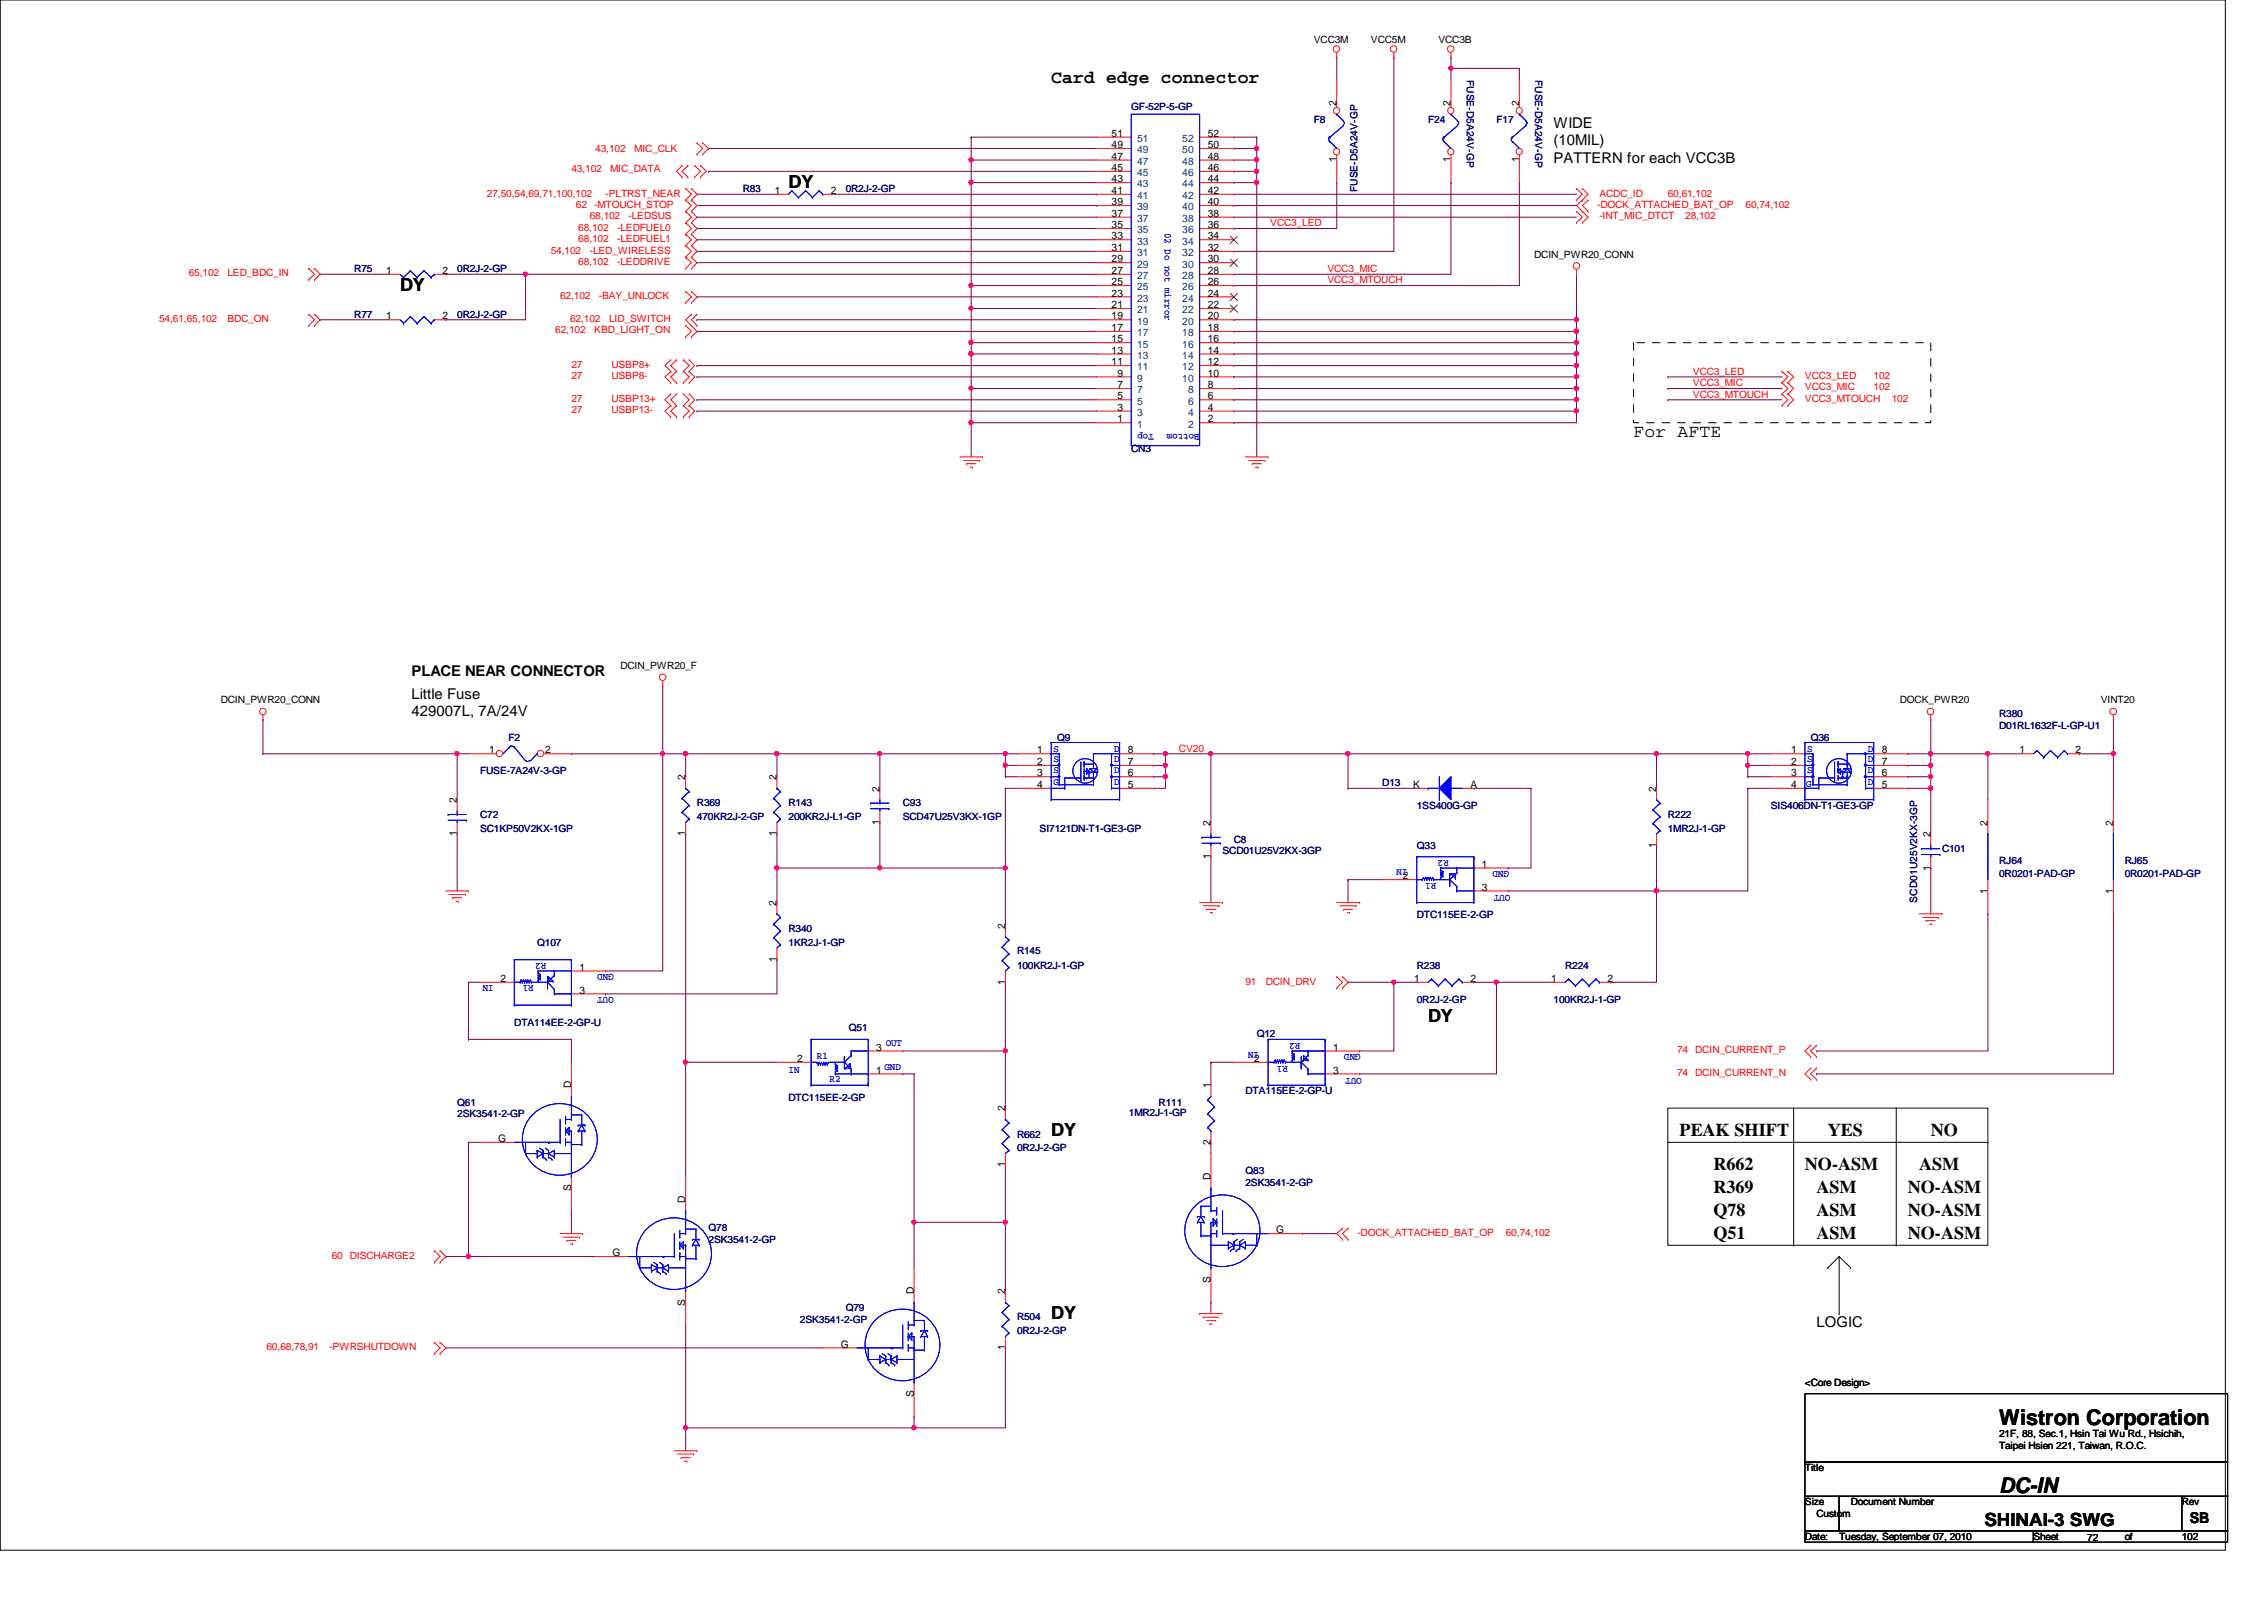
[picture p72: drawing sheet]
<svg xmlns="http://www.w3.org/2000/svg" width="297mm" height="210mm" viewBox="0 0 297 210" stroke-linecap="round" stroke-linejoin="round" font-family="sans-serif">
<defs><g id="words">
<g font-size="2.8">
<text x="262.3" y="186.9">Wistron Corporation</text>
<text x="262.3" y="195.9">DC-IN</text>
</g>
<g font-size="2.4">
<text x="137.9" y="10.9">Card edge connector</text>
<text x="103.5" y="24.7">DY</text>
<text x="52.5" y="38.2">DY</text>
<text x="214.3" y="57.4">For AFTE</text>
<text x="187.4" y="134.1">DY</text>
<text x="137.9" y="149.1">DY</text>
<text x="220.3" y="149">PEAK SHIFT</text>
<text x="239.8" y="149">YES</text>
<text x="253.3" y="149">NO</text>
<text x="224.8" y="153.5">R662</text>
<text x="236.8" y="153.5">NO-ASM</text>
<text x="251.8" y="153.5">ASM</text>
<text x="224.8" y="156.5">R369</text>
<text x="224.8" y="159.5">Q78</text>
<text x="238.3" y="156.5">ASM</text>
<text x="238.3" y="159.5">ASM</text>
<text x="250.3" y="156.5">NO-ASM</text>
<text x="250.3" y="159.5">NO-ASM</text>
<text x="224.8" y="162.5">Q51</text>
<text x="238.3" y="162.5">ASM</text>
<text x="250.3" y="162.5">NO-ASM</text>
<text x="137.9" y="173.1">DY</text>
<text x="260.3" y="200.2">SHINAI-3 SWG</text>
</g>
<g font-size="1.9">
<text x="203.8" y="16.8">WIDE</text>
<text x="203.8" y="19">(10MIL)</text>
<text x="203.8" y="21.3">PATTERN for each VCC3B</text>
<text x="54" y="88.7">PLACE NEAR CONNECTOR</text>
<text x="54" y="91.7">Little Fuse</text>
<text x="54" y="94">429007L, 7A/24V</text>
<text x="238.3" y="174.1">LOGIC</text>
<text x="287.3" y="199.8">SB</text>
</g>
<g font-size="1.4">
<text x="145.8" y="17.9">51</text>
<text x="158.5" y="17.9">52</text>
<text x="175.3" y="13.9" transform="rotate(-90 175.3 13.9)">2</text>
<text x="190.3" y="13.9" transform="rotate(-90 190.3 13.9)">2</text>
<text x="199.3" y="13.9" transform="rotate(-90 199.3 13.9)">2</text>
<text x="145.8" y="23.9">43</text>
<text x="145.8" y="22.4">45</text>
<text x="145.8" y="21">47</text>
<text x="145.8" y="19.4">49</text>
<text x="158.5" y="23.9">44</text>
<text x="158.5" y="22.4">46</text>
<text x="158.5" y="21">48</text>
<text x="158.5" y="19.4">50</text>
<text x="175.3" y="21.3" transform="rotate(-90 175.3 21.3)">1</text>
<text x="190.3" y="21.3" transform="rotate(-90 190.3 21.3)">1</text>
<text x="199.3" y="21.3" transform="rotate(-90 199.3 21.3)">1</text>
<text x="101.6" y="25.4">1</text>
<text x="109" y="25.4">2</text>
<text x="145.8" y="29.9">35</text>
<text x="145.8" y="28.4">37</text>
<text x="145.8" y="26.9">39</text>
<text x="145.8" y="25.4">41</text>
<text x="158.5" y="29.9">36</text>
<text x="158.5" y="28.4">38</text>
<text x="158.5" y="26.9">40</text>
<text x="158.5" y="25.4">42</text>
<text x="50.7" y="35.9">1</text>
<text x="58" y="35.9">2</text>
<text x="145.8" y="35.9">27</text>
<text x="145.8" y="34.4">29</text>
<text x="145.8" y="32.9">31</text>
<text x="145.8" y="31.4">33</text>
<text x="158.5" y="35.9">28</text>
<text x="158.5" y="34.4">30</text>
<text x="158.5" y="32.9">32</text>
<text x="158.5" y="31.4">34</text>
<text x="50.7" y="41.9">1</text>
<text x="58" y="41.9">2</text>
<text x="145.8" y="41.9">19</text>
<text x="145.8" y="40.4">21</text>
<text x="145.8" y="38.9">23</text>
<text x="145.8" y="37.4">25</text>
<text x="158.5" y="41.9">20</text>
<text x="158.5" y="40.4">22</text>
<text x="158.5" y="38.9">24</text>
<text x="158.5" y="37.4">26</text>
<text x="145.8" y="47.9">11</text>
<text x="145.8" y="46.4">13</text>
<text x="145.8" y="44.9">15</text>
<text x="145.8" y="43.4">17</text>
<text x="158.5" y="47.9">12</text>
<text x="158.5" y="46.4">14</text>
<text x="158.5" y="44.9">16</text>
<text x="158.5" y="43.4">18</text>
<text x="146.6" y="53.9">3</text>
<text x="146.6" y="52.4">5</text>
<text x="146.6" y="50.9">7</text>
<text x="146.6" y="49.4">9</text>
<text x="158.5" y="53.9">4</text>
<text x="158.5" y="52.4">6</text>
<text x="158.5" y="50.9">8</text>
<text x="158.5" y="49.4">10</text>
<text x="146.6" y="55.4">1</text>
<text x="158.5" y="55.4">2</text>
<text x="64.2" y="98.8">1</text>
<text x="71.5" y="98.8">2</text>
<text x="136.1" y="98.8">1</text>
<text x="136.1" y="100.4">2</text>
<text x="136.1" y="101.9">3</text>
<text x="148" y="101.9">6</text>
<text x="148" y="100.4">7</text>
<text x="148" y="98.8">8</text>
<text x="235" y="98.8">1</text>
<text x="235" y="100.4">2</text>
<text x="235" y="101.9">3</text>
<text x="246.9" y="101.9">6</text>
<text x="246.9" y="100.4">7</text>
<text x="246.9" y="98.8">8</text>
<text x="265" y="98.8">1</text>
<text x="272.3" y="98.8">2</text>
<text x="59.9" y="105.3" transform="rotate(-90 59.9 105.3)">2</text>
<text x="89.9" y="102.4" transform="rotate(-90 89.9 102.4)">2</text>
<text x="101.9" y="102.4" transform="rotate(-90 101.9 102.4)">2</text>
<text x="115.4" y="103.8" transform="rotate(-90 115.4 103.8)">2</text>
<text x="136.1" y="103.4">4</text>
<text x="148" y="103.4">5</text>
<text x="185.4" y="103.4">K</text>
<text x="192.9" y="103.4">A</text>
<text x="217.3" y="103.8" transform="rotate(-90 217.3 103.8)">2</text>
<text x="235" y="103.4">4</text>
<text x="246.9" y="103.4">5</text>
<text x="59.9" y="109.7" transform="rotate(-90 59.9 109.7)">1</text>
<text x="89.9" y="109.7" transform="rotate(-90 89.9 109.7)">1</text>
<text x="101.9" y="109.7" transform="rotate(-90 101.9 109.7)">1</text>
<text x="115.4" y="108.2" transform="rotate(-90 115.4 108.2)">1</text>
<text x="158.8" y="112.7" transform="rotate(-90 158.8 112.7)">1</text>
<text x="158.8" y="108.3" transform="rotate(-90 158.8 108.3)">2</text>
<text x="194.4" y="113.8">1</text>
<text x="217.3" y="111.2" transform="rotate(-90 217.3 111.2)">1</text>
<text x="253.3" y="109.9" transform="rotate(-90 253.3 109.9)">2</text>
<text x="260.8" y="108.3" transform="rotate(-90 260.8 108.3)">2</text>
<text x="277.2" y="108.3" transform="rotate(-90 277.2 108.3)">2</text>
<text x="101.9" y="118.8" transform="rotate(-90 101.9 118.8)">2</text>
<text x="184.1" y="115.4">2</text>
<text x="194.4" y="116.8">3</text>
<text x="253.3" y="114.2" transform="rotate(-90 253.3 114.2)">1</text>
<text x="260.8" y="117.2" transform="rotate(-90 260.8 117.2)">1</text>
<text x="277.2" y="117.2" transform="rotate(-90 277.2 117.2)">1</text>
<text x="131.9" y="121.8" transform="rotate(-90 131.9 121.8)">2</text>
<text x="65.7" y="128.8">2</text>
<text x="76" y="127.3">1</text>
<text x="76" y="130.3">3</text>
<text x="101.9" y="126.2" transform="rotate(-90 101.9 126.2)">1</text>
<text x="131.9" y="129.2" transform="rotate(-90 131.9 129.2)">1</text>
<text x="185.5" y="128.8">1</text>
<text x="192.9" y="128.8">2</text>
<text x="203.5" y="128.8">1</text>
<text x="210.9" y="128.8">2</text>
<text x="115" y="137.8">3</text>
<text x="174.9" y="137.8">1</text>
<text x="74.9" y="142.8" transform="rotate(-90 74.9 142.8)">D</text>
<text x="104.6" y="139.3">2</text>
<text x="115" y="140.8">1</text>
<text x="158.8" y="142.8" transform="rotate(-90 158.8 142.8)">1</text>
<text x="164.5" y="139.3">2</text>
<text x="174.9" y="140.8">3</text>
<text x="65.4" y="149.8">G</text>
<text x="131.9" y="145.8" transform="rotate(-90 131.9 145.8)">2</text>
<text x="131.9" y="153.2" transform="rotate(-90 131.9 153.2)">1</text>
<text x="158.8" y="154.8" transform="rotate(-90 158.8 154.8)">D</text>
<text x="158.8" y="150.2" transform="rotate(-90 158.8 150.2)">2</text>
<text x="74.9" y="156.3" transform="rotate(-90 74.9 156.3)">S</text>
<text x="89.9" y="157.8" transform="rotate(-90 89.9 157.8)">D</text>
<text x="167.4" y="161.8">G</text>
<text x="80.3" y="164.8">G</text>
<text x="89.9" y="171.3" transform="rotate(-90 89.9 171.3)">S</text>
<text x="119.9" y="169.8" transform="rotate(-90 119.9 169.8)">D</text>
<text x="131.9" y="169.8" transform="rotate(-90 131.9 169.8)">2</text>
<text x="158.8" y="168.3" transform="rotate(-90 158.8 168.3)">S</text>
<text x="110.3" y="176.8">G</text>
<text x="131.9" y="177.2" transform="rotate(-90 131.9 177.2)">1</text>
<text x="119.9" y="183.3" transform="rotate(-90 119.9 183.3)">S</text>
</g>
<g font-size="1.4" fill="#004080">
<text x="149.2" y="23.1">45</text>
<text x="149.2" y="21.6">47</text>
<text x="149.2" y="20.1">49</text>
<text x="149.2" y="18.6">51</text>
<text x="155.1" y="23.1">46</text>
<text x="155.1" y="21.6">48</text>
<text x="155.1" y="20.1">50</text>
<text x="155.1" y="18.6">52</text>
<text x="149.2" y="29.1">37</text>
<text x="149.2" y="27.6">39</text>
<text x="149.2" y="26.1">41</text>
<text x="149.2" y="24.6">43</text>
<text x="155.1" y="29.1">38</text>
<text x="155.1" y="27.6">40</text>
<text x="155.1" y="26.1">42</text>
<text x="155.1" y="24.6">44</text>
<text x="149.2" y="35.1">29</text>
<text x="149.2" y="33.6">31</text>
<text x="149.2" y="32.1">33</text>
<text x="149.2" y="30.6">35</text>
<text x="155.1" y="35.1">30</text>
<text x="155.1" y="33.6">32</text>
<text x="155.1" y="32.1">34</text>
<text x="155.1" y="30.6">36</text>
<text x="149.2" y="41.1">21</text>
<text x="149.2" y="39.6">23</text>
<text x="149.2" y="38.1">25</text>
<text x="149.2" y="36.6">27</text>
<text x="155.1" y="41.1">22</text>
<text x="155.1" y="39.6">24</text>
<text x="155.1" y="38.1">26</text>
<text x="155.1" y="36.6">28</text>
<text x="149.2" y="47.1">13</text>
<text x="149.2" y="45.6">15</text>
<text x="149.2" y="44.1">17</text>
<text x="149.2" y="42.6">19</text>
<text x="155.1" y="47.1">14</text>
<text x="155.1" y="45.6">16</text>
<text x="155.1" y="44.1">18</text>
<text x="155.1" y="42.6">20</text>
<text x="149.2" y="53.1">5</text>
<text x="149.2" y="51.6">7</text>
<text x="149.2" y="50.1">9</text>
<text x="149.2" y="48.6">11</text>
<text x="155.1" y="50.1">10</text>
<text x="155.1" y="48.6">12</text>
<text x="155.9" y="53.1">6</text>
<text x="155.9" y="51.6">8</text>
<text x="149.2" y="56.1">1</text>
<text x="149.2" y="54.6">3</text>
<text x="155.9" y="56.1">2</text>
<text x="155.9" y="54.6">4</text>
</g>
<g font-size="1.3">
<text x="172.4" y="5.7">VCC3M</text>
<text x="179.9" y="5.7">VCC5M</text>
<text x="188.7" y="5.7">VCC3B</text>
<text x="201.3" y="33.9">DCIN_PWR20_CONN</text>
<text x="81.4" y="87.8">DCIN_PWR20_F</text>
<text x="29" y="92.3">DCIN_PWR20_CONN</text>
<text x="249.3" y="92.3">DOCK_PWR20</text>
<text x="275.6" y="92.3">VINT20</text>
<text x="236.8" y="181.8">&lt;Core Design&gt;</text>
<text x="262.3" y="188.5">21F, 88, Sec.1, Hsin Tai Wu Rd., Hsichih,</text>
<text x="262.3" y="190">Taipei Hsien 221, Taiwan, R.O.C.</text>
<text x="236.8" y="193">Title</text>
<text x="236.8" y="197.5">Size</text>
<text x="242.8" y="197.5">Document Number</text>
<text x="286.3" y="197.5">Rev</text>
<text x="236.8" y="202">Date:</text>
<text x="238.3" y="199">Custom</text>
<text x="241.3" y="202">Tuesday, September 07, 2010</text>
<text x="266.8" y="202">Sheet</text>
<text x="273.9" y="202.1">72</text>
<text x="278.8" y="202">of</text>
<text x="286.3" y="202">102</text>
</g>
<g font-size="1.3" fill="#000080">
<text x="192.4" y="10.5" transform="rotate(90 192.4 10.5)">FUSE-D5A24V-GP</text>
<text x="201.4" y="10.5" transform="rotate(90 201.4 10.5)">FUSE-D5A24V-GP</text>
<text x="148.4" y="14.4">GF-52P-5-GP</text>
<text x="172.4" y="16.2">F8</text>
<text x="187.4" y="16.2">F24</text>
<text x="196.3" y="16.2">F17</text>
<text x="97.4" y="25.1">R83</text>
<text x="111" y="25.1">0R2J-2-GP</text>
<text x="178.1" y="25.2" transform="rotate(-90 178.1 25.2)">FUSE-D5A24V-GP</text>
<text x="46.5" y="35.6">R75</text>
<text x="60" y="35.6">0R2J-2-GP</text>
<text x="46.5" y="41.7">R77</text>
<text x="60" y="41.7">0R2J-2-GP</text>
<text x="148.4" y="59.4">CN3</text>
<text x="262.3" y="94.1">R380</text>
<text x="262.3" y="95.6">D01RL1632F-L-GP-U1</text>
<text x="63" y="101.6">FUSE-7A24V-3-GP</text>
<text x="66.7" y="97.2">F2</text>
<text x="138.7" y="97.2">Q9</text>
<text x="237.6" y="97.2">Q36</text>
<text x="63" y="107.3">C72</text>
<text x="91.4" y="105.8">R369</text>
<text x="91.4" y="107.6">470KR2J-2-GP</text>
<text x="103.5" y="105.8">R143</text>
<text x="103.5" y="107.6">200KR2J-L1-GP</text>
<text x="118.4" y="105.8">C93</text>
<text x="118.4" y="107.6">SCD47U25V3KX-1GP</text>
<text x="181.4" y="103.1">D13</text>
<text x="185.9" y="106.1">1SS400G-GP</text>
<text x="218.8" y="107.3">R222</text>
<text x="232.3" y="106.1">SIS406DN-T1-GE3-GP</text>
<text x="63" y="109.1">SC1KP50V2KX-1GP</text>
<text x="136.4" y="109.1">SI7121DN-T1-GE3-GP</text>
<text x="160.4" y="112.1">SCD01U25V2KX-3GP</text>
<text x="161.9" y="110.6">C8</text>
<text x="185.9" y="111.3">Q33</text>
<text x="218.8" y="109.1">1MR2J-1-GP</text>
<text x="254.8" y="111.8">C101</text>
<text x="262.3" y="113.3">RJ64</text>
<text x="278.8" y="113.3">RJ65</text>
<text x="251.5" y="118.4" transform="rotate(-90 251.5 118.4)">SCD01U25V2KX-3GP</text>
<text x="262.3" y="115.1">0R0201-PAD-GP</text>
<text x="278.8" y="115.1">0R0201-PAD-GP</text>
<text x="70.5" y="124.1">Q107</text>
<text x="103.5" y="122.3">R340</text>
<text x="103.5" y="124.1">1KR2J-1-GP</text>
<text x="133.4" y="125.1">R145</text>
<text x="185.9" y="120.5">DTC115EE-2-GP</text>
<text x="133.4" y="127.1">100KR2J-1-GP</text>
<text x="185.9" y="127.1">R238</text>
<text x="185.9" y="131.6">0R2J-2-GP</text>
<text x="203.8" y="131.6">100KR2J-1-GP</text>
<text x="205.4" y="127.1">R224</text>
<text x="67.5" y="134.6">DTA114EE-2-GP-U</text>
<text x="111.4" y="135.3">Q51</text>
<text x="164.9" y="136.1">Q12</text>
<text x="163.4" y="143.6">DTA115EE-2-GP-U</text>
<text x="60" y="145">Q61</text>
<text x="60" y="146.6">2SK3541-2-GP</text>
<text x="103.5" y="144.4">DTC115EE-2-GP</text>
<text x="133.4" y="149.3">R662</text>
<text x="148.1" y="146.4">1MR2J-1-GP</text>
<text x="152" y="145">R111</text>
<text x="133.4" y="151">0R2J-2-GP</text>
<text x="163.4" y="154.1">Q83</text>
<text x="163.4" y="155.5">2SK3541-2-GP</text>
<text x="93" y="161.5">Q78</text>
<text x="93" y="163">2SK3541-2-GP</text>
<text x="104.9" y="173.5">2SK3541-2-GP</text>
<text x="111" y="172">Q79</text>
<text x="133.4" y="173.2">R504</text>
<text x="133.4" y="175">0R2J-2-GP</text>
</g>
<g font-size="1.3" fill="#f00">
<text x="75" y="22.6">43,102</text>
<text x="78.1" y="19.9">43,102</text>
<text x="80" y="22.6">MIC_DATA</text>
<text x="83.2" y="19.9">MIC_CLK</text>
<text x="63.9" y="25.8">27,50,54,69,71,100,102</text>
<text x="75.6" y="27.3">62</text>
<text x="77.4" y="28.7">68,102</text>
<text x="78" y="27.3">-MTOUCH_STOP</text>
<text x="79.5" y="25.8">-PLTRST_NEAR</text>
<text x="82.5" y="28.7">-LEDSUS</text>
<text x="166.7" y="29.7">VCC3_LED</text>
<text x="209.5" y="27.3">-DOCK_ATTACHED_BAT_OP</text>
<text x="209.8" y="25.8">ACDC_ID</text>
<text x="209.8" y="28.7">-INT_MIC_DTCT</text>
<text x="218.8" y="25.8">60,61,102</text>
<text x="221.1" y="28.7">28,102</text>
<text x="229" y="27.3">60,74,102</text>
<text x="72.3" y="33.3">54,102</text>
<text x="75.9" y="30.3">68,102</text>
<text x="75.9" y="34.8">68,102</text>
<text x="75.9" y="31.7">68,102</text>
<text x="77.4" y="33.3">-LED_WIRELESS</text>
<text x="81" y="30.3">-LEDFUEL0</text>
<text x="81" y="34.8">-LEDDRIVE</text>
<text x="81" y="31.7">-LEDFUEL1</text>
<text x="174.2" y="35.7">VCC3_MIC</text>
<text x="24.8" y="36.2">65,102</text>
<text x="29.8" y="36.2">LED_BDC_IN</text>
<text x="73.5" y="39.2">62,102</text>
<text x="78.6" y="39.2">-BAY_UNLOCK</text>
<text x="174.2" y="37.2">VCC3_MTOUCH</text>
<text x="20.9" y="42.2">54,61,65,102</text>
<text x="29.8" y="42.2">BDC_ON</text>
<text x="72.9" y="43.7">62,102</text>
<text x="74.8" y="42.2">62,102</text>
<text x="78" y="43.7">KBD_LIGHT_ON</text>
<text x="79.9" y="42.2">LID_SWITCH</text>
<text x="75" y="48.3">27</text>
<text x="75" y="49.7">27</text>
<text x="75" y="52.7">27</text>
<text x="80.2" y="48.3">USBP8+</text>
<text x="80.2" y="49.7">USBP8-</text>
<text x="80.2" y="52.7">USBP13+</text>
<text x="222.1" y="49.1">VCC3_LED</text>
<text x="222.1" y="50.7">VCC3_MIC</text>
<text x="222.1" y="52.2">VCC3_MTOUCH</text>
<text x="236.8" y="49.7">VCC3_LED</text>
<text x="236.8" y="51.2">VCC3_MIC</text>
<text x="236.8" y="52.7">VCC3_MTOUCH</text>
<text x="245.8" y="51.2">102</text>
<text x="245.8" y="49.7">102</text>
<text x="248.2" y="52.7">102</text>
<text x="75" y="54.2">27</text>
<text x="80.2" y="54.2">USBP13-</text>
<text x="154.7" y="98.6">CV20</text>
<text x="163.4" y="129.2">91</text>
<text x="166.1" y="129.2">DCIN_DRV</text>
<text x="220" y="138.2">74 DCIN_CURRENT_P</text>
<text x="220" y="141.1">74 DCIN_CURRENT_N</text>
<text x="43.5" y="165.1">60 DISCHARGE2</text>
<text x="178.1" y="162.1">-DOCK_ATTACHED_BAT_OP</text>
<text x="197.6" y="162.1">60,74,102</text>
<text x="35" y="177.1">60,68,78,91</text>
<text x="43.2" y="177.1">-PWRSHUTDOWN</text>
</g>
<g font-size="1.3" fill="#00f">
<text x="152.8" y="30.6" transform="rotate(90 152.8 30.6)">02 Do not mirror</text>
<text x="151.4" y="56.9" transform="rotate(180 151.4 56.9)">Top</text>
<text x="157.4" y="56.9" transform="rotate(180 157.4 56.9)">Bottom</text>
<text x="138.2" y="98.6">S</text>
<text x="138.2" y="99.9">S</text>
<text x="138.2" y="101.5">S</text>
<text x="146.2" y="101.5">D</text>
<text x="146.2" y="99.9">D</text>
<text x="146.2" y="98.6">D</text>
<text x="237.1" y="98.6">S</text>
<text x="237.1" y="99.9">S</text>
<text x="237.1" y="101.5">S</text>
<text x="245.1" y="101.5">D</text>
<text x="245.1" y="99.9">D</text>
<text x="245.1" y="98.6">D</text>
<text x="138.2" y="103">G</text>
<text x="146.2" y="103">D</text>
<text x="237" y="103.3">G</text>
<text x="245.1" y="103">D</text>
<text x="190.1" y="112.8" transform="rotate(180 190.1 112.8)">R2</text>
<text x="184.7" y="114" transform="rotate(180 184.7 114)">IN</text>
<text x="188.4" y="115.8" transform="rotate(180 188.4 115.8)">R1</text>
<text x="198" y="114.3" transform="rotate(180 198 114.3)">GND</text>
<text x="198.2" y="117.4" transform="rotate(180 198.2 117.4)">OUT</text>
<text x="64.8" y="129.3" transform="rotate(180 64.8 129.3)">IN</text>
<text x="70" y="129.3" transform="rotate(180 70 129.3)">R1</text>
<text x="71.7" y="126.3" transform="rotate(180 71.7 126.3)">R2</text>
<text x="80.5" y="130.8" transform="rotate(180 80.5 130.8)">OUT</text>
<text x="80.5" y="127.8" transform="rotate(180 80.5 127.8)">GND</text>
<text x="116.2" y="137.3">OUT</text>
<text x="165.2" y="138" transform="rotate(180 165.2 138)">IN</text>
<text x="170.6" y="136.8" transform="rotate(180 170.6 136.8)">R2</text>
<text x="103.5" y="140.7">IN</text>
<text x="107.2" y="138.9">R1</text>
<text x="108.8" y="141.9">R2</text>
<text x="116" y="140.4">GND</text>
<text x="168.9" y="139.8" transform="rotate(180 168.9 139.8)">R1</text>
<text x="178.5" y="138.3" transform="rotate(180 178.5 138.3)">GND</text>
<text x="178.7" y="141.4" transform="rotate(180 178.7 141.4)">OUT</text>
</g>
</g></defs>
<path d="M0 0h292v203.4h-292z" fill="none" stroke="#000" stroke-width=".13"/>
<path d="M131.9 98.9h.1M131.9 98.9v1.5M151.4 101.9h.1M151.4 100.4h.1M151.4 100.4h1.5M152.9 100.4h.1M152.9 100.4v1.5h-1.5" fill="none" stroke="#800040" stroke-width=".13"/>
<circle cx="152.9" cy="100.4" r=".29" fill="#f0f"/>
<circle cx="152.9" cy="100.4" r=".29" fill="none" stroke="#f0f" stroke-width=".13"/>
<path d="M115.4 98.9h.1M115.4 98.9h16.5M131.9 101.9h.1M131.9 101.9h1.5M158.9 112.4h.1M158.9 112.4v6" fill="none" stroke="#800040" stroke-width=".13"/>
<circle cx="131.9" cy="98.9" r=".29" fill="#f0f"/>
<circle cx="131.9" cy="98.9" r=".29" fill="none" stroke="#f0f" stroke-width=".13"/>
<path d="M229.3 100.4h.1M229.3 100.4v1.5" fill="none" stroke="#800040" stroke-width=".13"/>
<circle cx="229.3" cy="100.4" r=".29" fill="#f0f"/>
<circle cx="229.3" cy="100.4" r=".29" fill="none" stroke="#f0f" stroke-width=".13"/>
<path d="M229.3 98.9h.1M229.3 98.9h3M253.3 101.9h.1M253.3 101.9v1.5" fill="none" stroke="#800040" stroke-width=".13"/>
<circle cx="253.3" cy="103.4" r=".29" fill="#f0f"/>
<circle cx="253.3" cy="103.4" r=".29" fill="none" stroke="#f0f" stroke-width=".13"/>
<circle cx="253.3" cy="101.9" r=".29" fill="#f0f"/>
<circle cx="253.3" cy="101.9" r=".29" fill="none" stroke="#f0f" stroke-width=".13"/>
<path d="M131.9 100.4h.1M131.9 100.4h1.5M151.4 103.4h.1M151.4 103.4h1.5M229.3 100.4h.1M229.3 100.4h3M250.3 103.4h.1M250.3 103.4h3" fill="none" stroke="#800040" stroke-width=".13"/>
<circle cx="131.9" cy="100.4" r=".29" fill="#f0f"/>
<circle cx="131.9" cy="100.4" r=".29" fill="none" stroke="#f0f" stroke-width=".13"/>
<path d="M272.8 98.9h.1M272.8 98.9h4.5M131.9 100.4h.1M131.9 103.4h.1M131.9 100.4v1.5M131.9 103.4v10.5" fill="none" stroke="#800040" stroke-width=".13"/>
<circle cx="277.2" cy="98.9" r=".29" fill="#f0f"/>
<circle cx="277.2" cy="98.9" r=".29" fill="none" stroke="#f0f" stroke-width=".13"/>
<path d="M260.8 98.9h.1M260.8 98.9h4.5M229.3 101.9h.1M229.3 101.9h3M58.5 176.8h.1M58.5 176.8h49.4" fill="none" stroke="#800040" stroke-width=".13"/>
<circle cx="260.8" cy="98.9" r=".29" fill="#f0f"/>
<circle cx="260.8" cy="98.9" r=".29" fill="none" stroke="#f0f" stroke-width=".13"/>
<path d="M277.3 98.9h.1M277.3 98.9v6M229.3 103.4h.1M229.3 103.4v13.5M250.3 100.4h.1M250.3 100.4h3M253.3 113.9h.1M253.3 113.9v6M119.9 160.4h.1M119.9 160.4h12" fill="none" stroke="#800040" stroke-width=".13"/>
<circle cx="119.9" cy="160.3" r=".29" fill="#f0f"/>
<circle cx="119.9" cy="160.3" r=".29" fill="none" stroke="#f0f" stroke-width=".13"/>
<path d="M131.9 98.9h.1M131.9 98.9h1.5M152.9 98.9h.1M152.9 98.9h6" fill="none" stroke="#800040" stroke-width=".13"/>
<circle cx="152.9" cy="98.9" r=".29" fill="#f0f"/>
<circle cx="152.9" cy="98.9" r=".29" fill="none" stroke="#f0f" stroke-width=".13"/>
<path d="M86.9 98.9h.1M86.9 98.9v28.5M217.3 98.9h.1M217.3 98.9h12M131.9 103.4h.1M131.9 103.4h1.5M193.4 103.4h.1M193.4 103.4h7.5M101.9 125.9h.1M101.9 125.9v4.5M119.9 160.4h.1M119.9 160.4v5.9" fill="none" stroke="#800040" stroke-width=".13"/>
<circle cx="229.3" cy="98.9" r=".29" fill="#f0f"/>
<circle cx="229.3" cy="98.9" r=".29" fill="none" stroke="#f0f" stroke-width=".13"/>
<circle cx="217.3" cy="98.9" r=".29" fill="#f0f"/>
<circle cx="217.3" cy="98.9" r=".29" fill="none" stroke="#f0f" stroke-width=".13"/>
<path d="M176.9 98.9h.1M176.9 98.9h40.4M118.4 137.9h.1M118.4 137.9h13.5M131.9 137.9h.1M131.9 137.9v7.5" fill="none" stroke="#800040" stroke-width=".13"/>
<circle cx="131.9" cy="137.9" r=".29" fill="#f0f"/>
<circle cx="131.9" cy="137.9" r=".29" fill="none" stroke="#f0f" stroke-width=".13"/>
<path d="M217.3 110.9h.1M217.3 110.9v6M178.4 140.9h.1M178.4 140.9h17.9" fill="none" stroke="#800040" stroke-width=".13"/>
<circle cx="217.3" cy="116.9" r=".29" fill="#f0f"/>
<circle cx="217.3" cy="116.9" r=".29" fill="none" stroke="#f0f" stroke-width=".13"/>
<path d="M115.4 113.9h.1M115.4 113.9h16.5M61.5 164.8h.1M61.5 164.8h16.5" fill="none" stroke="#800040" stroke-width=".13"/>
<circle cx="131.9" cy="113.9" r=".29" fill="#f0f"/>
<circle cx="131.9" cy="113.9" r=".29" fill="none" stroke="#f0f" stroke-width=".13"/>
<circle cx="115.4" cy="113.9" r=".29" fill="#f0f"/>
<circle cx="115.4" cy="113.9" r=".29" fill="none" stroke="#f0f" stroke-width=".13"/>
<path d="M158.9 98.9h.1M158.9 98.9h18M200.9 103.4h.1M200.9 103.4v10.5" fill="none" stroke="#800040" stroke-width=".13"/>
<circle cx="176.8" cy="98.9" r=".29" fill="#f0f"/>
<circle cx="176.8" cy="98.9" r=".29" fill="none" stroke="#f0f" stroke-width=".13"/>
<circle cx="158.8" cy="98.9" r=".29" fill="#f0f"/>
<circle cx="158.8" cy="98.9" r=".29" fill="none" stroke="#f0f" stroke-width=".13"/>
<path d="M90 98.9h.1M90 98.9v3M90 109.4h.1M90 109.4v44.9M90 139.4h.1" fill="none" stroke="#800040" stroke-width=".13"/>
<circle cx="89.9" cy="139.3" r=".29" fill="#f0f"/>
<circle cx="89.9" cy="139.3" r=".29" fill="none" stroke="#f0f" stroke-width=".13"/>
<path d="M115.4 98.9h.1M115.4 98.9v4.5M90 139.4h.1M90 139.4h11.9" fill="none" stroke="#800040" stroke-width=".13"/>
<circle cx="115.4" cy="98.9" r=".29" fill="#f0f"/>
<circle cx="115.4" cy="98.9" r=".29" fill="none" stroke="#f0f" stroke-width=".13"/>
<path d="M101.9 113.9h.1M115.4 107.9h.1M115.4 107.9v6h-13.5" fill="none" stroke="#800040" stroke-width=".13"/>
<circle cx="101.9" cy="113.9" r=".29" fill="#f0f"/>
<circle cx="101.9" cy="113.9" r=".29" fill="none" stroke="#f0f" stroke-width=".13"/>
<g fill="none" stroke="#800040" stroke-width=".13">
<path d="M101.9 98.9h.1M101.9 98.9v3M151.4 98.9h.1M151.4 98.9h1.5M158.9 98.9h.1M158.9 98.9v9M217.3 98.9h.1M217.3 98.9v4.5M101.9 113.9h.1M101.9 109.4h.1M101.9 109.4v9M131.9 113.9h.1"/>
<path d="M131.9 113.9v7.5M197.9 116.9h.1M197.9 116.9h19.4M229.3 103.4h.1M229.3 103.4h3M253.3 103.4h.1M253.3 103.4v6M61.5 149.9h.1M61.5 149.9h1.5M61.5 149.9v14.9M119.9 140.9h.1M119.9 140.9v19.5"/>
</g>
<circle cx="61.4" cy="164.8" r=".29" fill="#f0f"/>
<circle cx="61.4" cy="164.8" r=".29" fill="none" stroke="#f0f" stroke-width=".13"/>
<path d="M176.9 98.9h.1M176.9 98.9v4.5M152.9 101.9h.1M152.9 101.9v1.5M176.9 115.4h.1M176.9 103.4h.1M176.9 115.4v3M176.9 103.4h9" fill="none" stroke="#800040" stroke-width=".13"/>
<circle cx="152.9" cy="101.9" r=".29" fill="#f0f"/>
<circle cx="152.9" cy="101.9" r=".29" fill="none" stroke="#f0f" stroke-width=".13"/>
<path d="M131.9 152.9h.1M131.9 152.9v7.5" fill="none" stroke="#800040" stroke-width=".13"/>
<circle cx="131.9" cy="160.3" r=".29" fill="#f0f"/>
<circle cx="131.9" cy="160.3" r=".29" fill="none" stroke="#f0f" stroke-width=".13"/>
<g fill="none" stroke="#800040" stroke-width=".13">
<path d="M86.9 89.9h.1M86.9 89.9v9M152.9 98.9h.1M152.9 98.9v1.5M229.3 98.9h.1M229.3 98.9v1.5M250.3 98.9h.1M250.3 98.9h3M260.8 98.9h.1M260.8 98.9v6M217.3 116.9h.1M217.3 116.9h12"/>
<path d="M178.4 137.9h.1M178.4 137.9h4.5M182.9 128.9h.1M182.9 128.9h3M196.3 128.9h.1M196.3 128.9h7.5M90 173.8h.1M90 173.8v13.5M158.9 170.9h.1M158.9 170.9v1.4M170.9 161.8h.1M170.9 161.8h4.5"/>
<path d="M90 187.3h.1M90 187.3h29.9"/>
</g>
<circle cx="182.8" cy="128.8" r=".29" fill="#f0f"/>
<circle cx="182.8" cy="128.8" r=".29" fill="none" stroke="#f0f" stroke-width=".13"/>
<path d="M277.3 94.4h.1M277.3 94.4v4.5M260.8 119.9h.1M260.8 119.9v18h-22.5M277.3 119.9h.1M277.3 119.9v21h-39M238.3 137.9h.1M238.3 140.9h.1M90 187.3h.1M90 187.3v3" fill="none" stroke="#800040" stroke-width=".13"/>
<circle cx="89.9" cy="187.3" r=".29" fill="#f0f"/>
<circle cx="89.9" cy="187.3" r=".29" fill="none" stroke="#f0f" stroke-width=".13"/>
<g fill="none" stroke="#800040" stroke-width=".13">
<path d="M61.5 128.9h.1M61.5 136.4h.1M61.5 128.9v7.5M61.5 136.4h13.5M75 136.4h.1M75 136.4v3M79.5 127.4h.1M79.5 130.4h.1M79.5 127.4h7.4M79.5 130.4h22.4M211.3 128.9h.1M211.3 128.9h6"/>
<path d="M75 158.8h.1M75 158.8v3M118.4 140.9h.1M118.4 140.9h1.5M58.5 164.8h.1M58.5 164.8h3M131.9 160.4h.1M131.9 176.8h.1M131.9 160.4v8.9M131.9 176.8v10.5h-12M119.9 187.3h.1"/>
</g>
<circle cx="119.9" cy="187.3" r=".29" fill="#f0f"/>
<circle cx="119.9" cy="187.3" r=".29" fill="none" stroke="#f0f" stroke-width=".13"/>
<path d="M176.9 115.4h.1M176.9 115.4h4.5M197.9 113.9h.1M197.9 113.9h3M176.9 128.9h.1M176.9 128.9h6M182.9 128.9h.1M182.9 128.9v9M196.3 128.9h.1M196.3 128.9v12" fill="none" stroke="#800040" stroke-width=".13"/>
<circle cx="196.3" cy="128.8" r=".29" fill="#f0f"/>
<circle cx="196.3" cy="128.8" r=".29" fill="none" stroke="#f0f" stroke-width=".13"/>
<path d="M253.3 98.9h.1M253.3 98.9v1.5M217.3 116.9h.1M217.3 116.9v12M250.3 101.9h.1M250.3 101.9h3M158.9 139.4h.1M158.9 139.4h3M193.4 128.9h.1M193.4 128.9h2.9" fill="none" stroke="#800040" stroke-width=".13"/>
<circle cx="253.3" cy="98.9" r=".29" fill="#f0f"/>
<circle cx="253.3" cy="98.9" r=".29" fill="none" stroke="#f0f" stroke-width=".13"/>
<path d="M86.9 98.9h.1M86.9 98.9h3.1M158.9 139.4h.1M158.9 139.4v3M158.9 149.9h.1M158.9 149.9v1.4M119.9 185.8h.1M119.9 185.8v1.5" fill="none" stroke="#800040" stroke-width=".13"/>
<circle cx="89.9" cy="98.9" r=".29" fill="#f0f"/>
<circle cx="89.9" cy="98.9" r=".29" fill="none" stroke="#f0f" stroke-width=".13"/>
<circle cx="86.9" cy="98.9" r=".29" fill="#f0f"/>
<circle cx="86.9" cy="98.9" r=".29" fill="none" stroke="#f0f" stroke-width=".13"/>
<path d="M253.3 100.4h.1M253.3 100.4v1.5M61.5 128.9h.1M61.5 128.9h1.5" fill="none" stroke="#800040" stroke-width=".13"/>
<circle cx="253.3" cy="100.4" r=".29" fill="#f0f"/>
<circle cx="253.3" cy="100.4" r=".29" fill="none" stroke="#f0f" stroke-width=".13"/>
<path d="M90 98.9h.1M90 98.9h11.9M131.9 128.9h.1M131.9 128.9v9" fill="none" stroke="#800040" stroke-width=".13"/>
<circle cx="101.9" cy="98.9" r=".29" fill="#f0f"/>
<circle cx="101.9" cy="98.9" r=".29" fill="none" stroke="#f0f" stroke-width=".13"/>
<circle cx="89.9" cy="98.9" r=".29" fill="#f0f"/>
<circle cx="89.9" cy="98.9" r=".29" fill="none" stroke="#f0f" stroke-width=".13"/>
<path d="M101.9 98.9h.1M101.9 98.9h13.5" fill="none" stroke="#800040" stroke-width=".13"/>
<circle cx="101.9" cy="98.9" r=".29" fill="#f0f"/>
<circle cx="101.9" cy="98.9" r=".29" fill="none" stroke="#f0f" stroke-width=".13"/>
<path d="M60 98.9h.1M60 98.9h1.5M60 98.9v6M75 98.9h.1M75 98.9h11.9M60 109.4h.1M60 109.4v7.5" fill="none" stroke="#800040" stroke-width=".13"/>
<circle cx="60" cy="98.9" r=".29" fill="#f0f"/>
<circle cx="60" cy="98.9" r=".29" fill="none" stroke="#f0f" stroke-width=".13"/>
<path d="M253.3 94.4h.1M253.3 98.9h.1M253.3 94.4v4.5M253.3 98.9h7.5" fill="none" stroke="#800040" stroke-width=".13"/>
<circle cx="253.3" cy="98.9" r=".29" fill="#f0f"/>
<circle cx="253.3" cy="98.9" r=".29" fill="none" stroke="#f0f" stroke-width=".13"/>
<g fill="none" stroke="#800040" stroke-width=".13">
<path d="M161.9 18h.1M161.9 18h3M164.9 18h.1M164.9 18v1.5M91.4 30h.1M91.4 30h52.5M93 22.5h.1M93 22.5h50.9M161.9 27h.1M161.9 25.5h.1M161.9 22.5h.1M161.9 22.5h3"/>
<path d="M161.9 27h44.9M161.9 25.5h44.9M164.9 24h.1M164.9 24v35.9M91.4 48h.1M91.4 52.5h.1M91.4 53.9h.1M91.4 49.4h.1M91.4 48h52.5M91.4 52.5h52.5M91.4 53.9h52.5M91.4 49.4h52.5"/>
<path d="M34.5 94.4h.1M34.5 98.9h.1M34.5 94.4v4.5M34.5 98.9h25.5"/>
</g>
<circle cx="164.9" cy="23.9" r=".29" fill="#f0f"/>
<circle cx="164.9" cy="23.9" r=".29" fill="none" stroke="#f0f" stroke-width=".13"/>
<g fill="none" stroke="#800040" stroke-width=".13">
<path d="M175.4 7.5h.1M175.4 7.5v3M91.4 38.9h.1M91.4 31.5h.1M91.4 38.9h52.5M91.4 31.5h52.5M127.4 24h.1M127.4 24h16.5M161.9 30h.1M175.4 24h.1M175.4 24v6h-13.5M127.4 55.5h.1"/>
<path d="M127.4 55.5v4.4"/>
</g>
<circle cx="127.4" cy="23.9" r=".29" fill="#f0f"/>
<circle cx="127.4" cy="23.9" r=".29" fill="none" stroke="#f0f" stroke-width=".13"/>
<path d="M161.9 24h.1M161.9 24h3M127.4 40.5h.1M127.4 46.4h.1M127.4 40.5h16.5M127.4 46.4h16.5" fill="none" stroke="#800040" stroke-width=".13"/>
<circle cx="127.4" cy="46.4" r=".29" fill="#f0f"/>
<circle cx="127.4" cy="46.4" r=".29" fill="none" stroke="#f0f" stroke-width=".13"/>
<path d="M161.9 49.4h.1M161.9 49.4h44.9" fill="none" stroke="#800040" stroke-width=".13"/>
<circle cx="206.8" cy="49.4" r=".29" fill="#f0f"/>
<circle cx="206.8" cy="49.4" r=".29" fill="none" stroke="#f0f" stroke-width=".13"/>
<path d="M161.9 52.5h.1M161.9 52.5h44.9" fill="none" stroke="#800040" stroke-width=".13"/>
<circle cx="206.8" cy="52.4" r=".29" fill="#f0f"/>
<circle cx="206.8" cy="52.4" r=".29" fill="none" stroke="#f0f" stroke-width=".13"/>
<path d="M161.9 51h.1M161.9 51h44.9" fill="none" stroke="#800040" stroke-width=".13"/>
<circle cx="206.8" cy="50.9" r=".29" fill="#f0f"/>
<circle cx="206.8" cy="50.9" r=".29" fill="none" stroke="#f0f" stroke-width=".13"/>
<path d="M161.9 48h.1M161.9 48h44.9" fill="none" stroke="#800040" stroke-width=".13"/>
<circle cx="206.8" cy="47.9" r=".29" fill="#f0f"/>
<circle cx="206.8" cy="47.9" r=".29" fill="none" stroke="#f0f" stroke-width=".13"/>
<path d="M161.9 43.5h.1M161.9 43.5h44.9" fill="none" stroke="#800040" stroke-width=".13"/>
<circle cx="206.8" cy="43.4" r=".29" fill="#f0f"/>
<circle cx="206.8" cy="43.4" r=".29" fill="none" stroke="#f0f" stroke-width=".13"/>
<path d="M161.9 55.5h.1M161.9 53.9h.1M161.9 55.5h44.9M161.9 53.9h44.9" fill="none" stroke="#800040" stroke-width=".13"/>
<circle cx="206.8" cy="53.9" r=".29" fill="#f0f"/>
<circle cx="206.8" cy="53.9" r=".29" fill="none" stroke="#f0f" stroke-width=".13"/>
<path d="M206.8 46.4h.1M206.8 46.4v1.6" fill="none" stroke="#800040" stroke-width=".13"/>
<circle cx="206.8" cy="46.4" r=".29" fill="#f0f"/>
<circle cx="206.8" cy="46.4" r=".29" fill="none" stroke="#f0f" stroke-width=".13"/>
<path d="M206.8 36h.1M206.8 36v6M161.9 46.4h.1M206.8 48h.1M206.8 51h.1M206.8 52.5h.1M206.8 49.4h.1M206.8 45h.1M206.8 53.9h.1M206.8 43.5h.1M206.8 43.5v2.9h-44.9M206.8 48v7.5" fill="none" stroke="#800040" stroke-width=".13"/>
<circle cx="206.8" cy="46.4" r=".29" fill="#f0f"/>
<circle cx="206.8" cy="46.4" r=".29" fill="none" stroke="#f0f" stroke-width=".13"/>
<path d="M161.9 45h.1M161.9 45h44.9" fill="none" stroke="#800040" stroke-width=".13"/>
<circle cx="206.8" cy="44.9" r=".29" fill="#f0f"/>
<circle cx="206.8" cy="44.9" r=".29" fill="none" stroke="#f0f" stroke-width=".13"/>
<path d="M206.8 42h.1M206.8 42v1.5" fill="none" stroke="#800040" stroke-width=".13"/>
<circle cx="206.8" cy="43.4" r=".29" fill="#f0f"/>
<circle cx="206.8" cy="43.4" r=".29" fill="none" stroke="#f0f" stroke-width=".13"/>
<path d="M161.9 42h.1M161.9 42h44.9" fill="none" stroke="#800040" stroke-width=".13"/>
<circle cx="206.8" cy="41.9" r=".29" fill="#f0f"/>
<circle cx="206.8" cy="41.9" r=".29" fill="none" stroke="#f0f" stroke-width=".13"/>
<path d="M127.4 21h.1M127.4 21h16.5M164.9 22.5h.1M164.9 22.5v1.5" fill="none" stroke="#800040" stroke-width=".13"/>
<circle cx="164.9" cy="22.5" r=".29" fill="#f0f"/>
<circle cx="164.9" cy="22.5" r=".29" fill="none" stroke="#f0f" stroke-width=".13"/>
<path d="M127.4 21h.1M127.4 21v3" fill="none" stroke="#800040" stroke-width=".13"/>
<circle cx="127.4" cy="21" r=".29" fill="#f0f"/>
<circle cx="127.4" cy="21" r=".29" fill="none" stroke="#f0f" stroke-width=".13"/>
<path d="M127.4 40.5h.1M127.4 40.5v4.5" fill="none" stroke="#800040" stroke-width=".13"/>
<circle cx="127.4" cy="40.4" r=".29" fill="#f0f"/>
<circle cx="127.4" cy="40.4" r=".29" fill="none" stroke="#f0f" stroke-width=".13"/>
<path d="M127.4 18h.1M127.4 18h16.5M91.4 33h.1M91.4 33h52.5M127.4 37.5h.1M127.4 37.5h16.5M91.4 42h.1M91.4 42h52.5M127.4 45h.1M127.4 45h16.5" fill="none" stroke="#800040" stroke-width=".13"/>
<circle cx="127.4" cy="44.9" r=".29" fill="#f0f"/>
<circle cx="127.4" cy="44.9" r=".29" fill="none" stroke="#f0f" stroke-width=".13"/>
<path d="M127.4 45h.1M127.4 45v1.4" fill="none" stroke="#800040" stroke-width=".13"/>
<circle cx="127.4" cy="46.4" r=".29" fill="#f0f"/>
<circle cx="127.4" cy="46.4" r=".29" fill="none" stroke="#f0f" stroke-width=".13"/>
<path d="M93 19.5h.1M93 19.5h50.9M161.9 19.5h.1M161.9 19.5h3M164.9 19.5h.1M164.9 19.5v1.5" fill="none" stroke="#800040" stroke-width=".13"/>
<circle cx="164.9" cy="19.4" r=".29" fill="#f0f"/>
<circle cx="164.9" cy="19.4" r=".29" fill="none" stroke="#f0f" stroke-width=".13"/>
<path d="M190.4 9h.1M190.4 9h8.9M190.4 9v1.5M199.3 9h.1M199.3 9v1.5" fill="none" stroke="#800040" stroke-width=".13"/>
<circle cx="190.3" cy="8.9" r=".29" fill="#f0f"/>
<circle cx="190.3" cy="8.9" r=".29" fill="none" stroke="#f0f" stroke-width=".13"/>
<path d="M190.4 7.5h.1M190.4 7.5v1.5M161.9 37.5h.1M161.9 36h.1M190.4 24h.1M190.4 24v12h-28.5M199.3 24h.1M199.3 24v13.5h-37.4M127.4 51h.1M127.4 51h16.5M127.4 51v4.5" fill="none" stroke="#800040" stroke-width=".13"/>
<circle cx="127.4" cy="55.4" r=".29" fill="#f0f"/>
<circle cx="127.4" cy="55.4" r=".29" fill="none" stroke="#f0f" stroke-width=".13"/>
<circle cx="127.4" cy="50.9" r=".29" fill="#f0f"/>
<circle cx="127.4" cy="50.9" r=".29" fill="none" stroke="#f0f" stroke-width=".13"/>
<path d="M127.4 18h.1M127.4 18v3M91.4 34.5h.1M91.4 28.5h.1M91.4 34.5h52.5M91.4 28.5h52.5M127.4 24h.1M127.4 37.5h.1M127.4 24v16.5M91.4 43.5h.1M91.4 43.5h52.5" fill="none" stroke="#800040" stroke-width=".13"/>
<circle cx="127.4" cy="37.4" r=".29" fill="#f0f"/>
<circle cx="127.4" cy="37.4" r=".29" fill="none" stroke="#f0f" stroke-width=".13"/>
<path d="M161.9 21h.1M161.9 21h3M164.9 21h.1M164.9 21v1.5" fill="none" stroke="#800040" stroke-width=".13"/>
<circle cx="164.9" cy="21" r=".29" fill="#f0f"/>
<circle cx="164.9" cy="21" r=".29" fill="none" stroke="#f0f" stroke-width=".13"/>
<path d="M182.9 7.5h.1M182.9 7.5v25.5h-21M42 36h.1M42 36h9M69 36h.1M69 36v6M161.9 33h.1M127.4 46.4h.1M127.4 55.5h.1M127.4 46.4v4.6M127.4 55.5h16.5" fill="none" stroke="#800040" stroke-width=".13"/>
<circle cx="68.9" cy="36" r=".29" fill="#f0f"/>
<circle cx="68.9" cy="36" r=".29" fill="none" stroke="#f0f" stroke-width=".13"/>
<g fill="none" stroke="#800040" stroke-width=".13">
<path d="M58.5 36h.1M58.5 36h85.4M69 36h.1M91.4 25.5h.1M91.4 27h52.5M91.4 25.5h10.5M109.4 25.5h34.5M143.9 27h.1M143.9 25.5h.1M161.9 28.5h.1M161.9 28.5h44.9M42 42h.1"/>
<path d="M42 42h9M58.5 42h.1M58.5 42h10.5M218.8 49.4h.1M218.8 51h.1M218.8 52.5h.1M218.8 49.4h15M218.8 51h15M218.8 52.5h15"/>
</g>
<g fill="none" stroke="#f00" stroke-width=".13">
<path d="M91.4 18.8h.1M91.4 18.8l.8 .7-.8 .7M92.2 18.8h.1M92.2 18.8l.8 .7-.8 .7M143.9 19.5h4.5M143.9 18h4.5M157.4 19.5h4.5M157.4 18h4.5M175.4 7.5h.1M175.4 6.9v.6M182.9 7.5h.1M182.9 6.9v.6"/>
<path d="M190.4 7.5h.1M190.4 6.9v.6M40.5 36.7h.1M40.5 35.2h.1M40.5 35.2l.8 .8-.8 .7M41.3 35.2h.1M41.3 36.7h.1M41.3 35.2l.7 .8-.7 .7M51 36h1.5M57 36h1.5M89.5 21.7h.1M89.5 23.2h.1"/>
<path d="M89.5 21.7l-.7 .8 .7 .7M90 29.2h.1M90 30.7h.1M90 27.7h.1M90 33.7h.1M90 35.2h.1M90 32.2h.1M90 38.2h.1M90 39.7h.1M90 26.2h.1M90 24.7h.1M90 29.2l.7 .8-.7 .7"/>
<path d="M90 27.7l.7 .8-.7 .7M90 33.7l.7 .8-.7 .7M90 32.2l.7 .8-.7 .7M90 30.7l.7 .8-.7 .7M90 38.2l.7 .7-.7 .8M90 26.2l.7 .8-.7 .7M90 24.7l.7 .8-.7 .7M90.3 23.2h.1M90.3 21.7h.1M90.3 21.7l-.8 .8 .8 .7M90.7 30.7h.1M90.7 29.2h.1"/>
<path d="M90.7 27.7h.1M90.7 35.2h.1M90.7 33.7h.1M90.7 32.2h.1M90.7 39.7h.1M90.7 38.2h.1M90.7 26.2h.1M90.7 24.7h.1M90.7 29.2l.7 .8-.7 .7M90.7 27.7l.7 .8-.7 .7M90.7 33.7l.7 .8-.7 .7M90.7 32.2l.7 .8-.7 .7"/>
<path d="M90.7 30.7l.7 .8-.7 .7M90.7 38.2l.7 .7-.7 .8M90.7 26.2l.7 .8-.7 .7M90.7 24.7l.7 .8-.7 .7M91.1 21.7h.1M91.1 23.2h.1M91.1 21.7l.8 .8-.8 .7M91.4 20.2h.1M91.9 21.7h.1M91.9 23.2h.1M91.9 21.7l.8 .8-.8 .7M92.2 20.2h.1"/>
<path d="M143.9 36h4.5M143.9 38.9h4.5M143.9 37.5h4.5M143.9 34.5h4.5M143.9 33h4.5M143.9 31.5h4.5M143.9 30h4.5M143.9 28.5h4.5M143.9 27h4.5M143.9 25.5h4.5M143.9 24h4.5M143.9 22.5h4.5"/>
<path d="M143.9 21h4.5M157.4 36h4.5M157.4 38.9h4.5M157.4 37.5h4.5M157.4 34.5h4.5M157.4 33h4.5M157.4 31.5h4.5M157.4 30h4.5M157.4 28.5h4.5M157.4 27h4.5M157.4 25.5h4.5M157.4 24h4.5"/>
<path d="M157.4 22.5h4.5M157.4 21h4.5M206.8 36h.1M206.8 26.2h.1M206.8 24.7h.1M206.8 29.2h.1M206.8 27.7h.1M206.8 35.3v.7M206.8 24.7l.8 .8-.8 .7M206.8 27.7l.8 .8-.8 .7M207.6 27.7h.1M207.6 26.2h.1"/>
<path d="M207.6 24.7h.1M207.6 29.2h.1M207.6 26.2l-.8 .8 1.6 1.5-.8 .7M207.6 24.7l.8 .8-.8 .7M208.4 26.2h.1M208.4 27.7h.1M208.4 26.2l-.8 .8 .8 .7M40.5 42.7h.1M40.5 41.2h.1M40.5 41.2l.8 .8-.8 .7M41.3 41.2h.1M41.3 42.7h.1"/>
<path d="M41.3 41.2l.7 .8-.7 .7M51 42h1.5M57 42h1.5M88 47.2h.1M88 48.7h.1M88 50.2h.1M88 51.7h.1M88 53.2h.1M88 54.7h.1M88 47.2l-.8 .8 .8 .7M88 48.7l-.8 .7 .8 .8M88 51.7l-.8 .8 .8 .7"/>
<path d="M88 53.2l-.8 .7 .8 .8M88.8 48.7h.1M88.8 47.2h.1M88.8 50.2h.1M88.8 53.2h.1M88.8 51.7h.1M88.8 54.7h.1M88.8 47.2l-.8 .8 .8 .7M88.8 48.7l-.8 .7 .8 .8M88.8 51.7l-.8 .8 .8 .7M88.8 53.2l-.8 .7 .8 .8M89.7 47.2h.1"/>
<path d="M89.7 48.7h.1M89.7 50.2h.1M89.7 51.7h.1M89.7 53.2h.1M89.7 54.7h.1M89.7 47.2l.7 .8-.7 .7M89.7 48.7l.7 .7-.7 .8M89.7 51.7l.7 .8-.7 .7M89.7 53.2l.7 .7-.7 .8M90 44.2h.1M90 42.7h.1M90 42.7l.7 .8-.7 .7"/>
<path d="M90.4 47.2h.1M90.4 48.7h.1M90.4 50.2h.1M90.4 51.7h.1M90.4 53.2h.1M90.4 54.7h.1M90.4 47.2l.7 .8-.7 .7M90.4 48.7l.7 .7-.7 .8M90.4 51.7l.7 .8-.7 .7M90.4 53.2l.7 .7-.7 .8M90.7 41.2h.1M90.7 42.7h.1"/>
<path d="M90.7 44.2h.1M90.7 41.2l-.7 .8 .7 .7M90.7 42.7l.7 .8-.7 .7M91.4 41.2h.1M91.4 42.7h.1M91.4 41.2l-.7 .8 .7 .7M125.9 59.9h3M128.9 59.9h.1M143.9 42h4.5M143.9 55.5h4.5M143.9 53.9h4.5M143.9 52.5h4.5"/>
<path d="M143.9 51h4.5M143.9 49.4h4.5M143.9 48h4.5M143.9 46.4h4.5M143.9 45h4.5M143.9 43.5h4.5M143.9 40.5h4.5M157.4 42h4.5M157.4 55.5h4.5M157.4 53.9h4.5M157.4 52.5h4.5M157.4 51h4.5"/>
<path d="M157.4 49.4h4.5M157.4 48h4.5M157.4 46.4h4.5M157.4 45h4.5M157.4 43.5h4.5M157.4 40.5h4.5M163.4 59.9h3M166.4 59.9h.1M233.8 50.2h.1M233.8 48.7h.1M233.8 51.7h.1M233.8 53.2h.1"/>
<path d="M233.8 48.7l.8 .7-.8 .8M233.8 50.2l.8 .8-.8 .7M233.8 51.7l.8 .8-.8 .7M234.6 50.2h.1M234.6 48.7h.1M234.6 51.7h.1M234.6 53.2h.1M234.6 48.7l.7 .7-.7 .8M234.6 50.2l.7 .8-.7 .7M234.6 51.7l.7 .8-.7 .7M126.4 60.4h2.1M126.8 60.8h.1"/>
<path d="M126.8 60.8h1.2M127.3 61.3h.3M127.6 61.3h.1M128.5 60.4h.1M163.8 60.4h2.1M164.3 60.8h.1M164.3 60.8h1.2M164.7 61.3h.4M165.1 61.3h.1M165.9 60.4h.1M34.5 94.4h.1M34.5 93.8v.6"/>
<path d="M86.9 89.9h.1M86.9 89.3v.6M133.4 98.9h4.5M146.9 98.9h4.5M232.3 98.9h4.5M245.8 98.9h4.5M253.3 94.4h.1M253.3 93.8v.6M277.3 94.4h.1M277.3 93.8v.6M58.5 116.9h3M58.9 117.3h2.1"/>
<path d="M59.4 117.8h.1M59.4 117.8h1.2M59.8 118.2h.4M60 104.9v1.5M60 107.9v1.5M60.2 118.2h.1M61 117.3h.1M61.5 116.9h.1M90 101.9v1.5M90 107.9v1.5M101.9 118.4v1.5M115.4 103.4v1.5"/>
<path d="M115.4 106.4v1.5M133.4 100.4h4.5M133.4 101.9h4.5M133.4 103.4h4.5M146.9 100.4h4.5M146.9 101.9h4.5M146.9 103.4h4.5M157.4 118.4h3M157.9 118.8h2M158.3 119.3h.1M158.3 119.3h1.2M158.7 119.7h.3"/>
<path d="M159 119.7h.1M159.9 118.8h.1M160.4 118.4h.1M175.4 118.4h3M175.8 118.8h2.1M176.3 119.3h.1M176.3 119.3h1.2M176.7 119.7h.3M177 119.7h.1M177.9 118.8h.1M178.4 118.4h.1M232.3 100.4h4.5"/>
<path d="M232.3 101.9h4.5M232.3 103.4h4.5M245.8 100.4h4.5M245.8 101.9h4.5M245.8 103.4h4.5M251.8 119.9h3M254.8 119.9h.1M260.8 104.9v4.5M260.8 115.4v4.5M277.3 104.9v4.5M277.3 115.4v4.5M63 128.9h4.5"/>
<path d="M75 139.4v4.4M75 127.4h4.5M75 130.4h4.5M101.9 139.4h4.5M101.9 124.4v1.5M113.9 137.9h4.5M175.4 128.1h.1M175.4 129.6h.1M175.4 128.1l.7 .8-.7 .7M176.1 129.6h.1M176.1 128.1h.1M176.1 128.1l.8 .8-.8 .7"/>
<path d="M237.6 137.1h.1M237.6 138.6h.1M237.6 137.1l-.8 .8 .8 .7M238.3 137.1h.1M238.3 138.6h.1M238.3 137.1l-.7 .8 .7 .7M252.3 120.4h2M252.7 120.8h.1M252.7 120.8h1.2M253.1 121.2h.3M253.4 121.2h.1M254.3 120.4h.1"/>
<path d="M63 149.9h4.5M75 154.3v4.5M113.9 140.9h4.5M131.9 145.4v1.5M131.9 151.3v1.6M158.9 151.3v4.6M237.6 140.1h.1M237.6 141.6h.1M237.6 140.1l-.8 .8 .8 .7M238.3 140.1h.1M238.3 141.6h.1M238.3 140.1l-.7 .8 .7 .7"/>
<path d="M57 164.1h.1M57 165.6h.1M57 176.1h.1M57 177.6h.1M57 164.1l.7 .7-.7 .8M57 176.1l.7 .7-.7 .8M57.7 165.6h.1M57.7 164.1h.1M57.7 177.6h.1M57.7 176.1h.1M57.7 164.1l.8 .7-.8 .8M57.7 176.1l.8 .7-.8 .8"/>
<path d="M73.5 161.8h3M73.9 162.3h2.1M74.4 162.7h.1M74.4 162.7h1.2M74.8 163.2h.3M75.1 163.2h.1M76 162.3h.1M76.5 161.8h.1M107.9 176.8h4.5M119.9 166.3v4.6M131.9 169.3v1.6M131.9 175.3v1.5"/>
<path d="M157.4 172.3h.1M157.4 172.3h3M157.9 172.8h.1M157.9 172.8h2M158.3 173.2h1.2M158.7 173.7h.1M158.7 173.7h.3M158.9 166.3v4.6M159.5 173.2h.1M166.4 161.8h4.5M176.1 162.6h.1M176.1 161.1h.1"/>
<path d="M176.1 161.1l-.7 .7 .7 .8M176.9 161.1h.1M176.9 162.6h.1M176.9 161.1l-.8 .7 .8 .8M88.5 190.3h2.9M88.9 190.8h2.1M89.4 191.2h.1M89.4 191.2h1.1M89.8 191.7h.3M90.1 191.7h.1M91 190.8h.1M91.4 190.3h.1"/>
<path d="M119.9 181.3v4.5"/>
<circle cx="175.3" cy="6.4" r=".43"/>
<circle cx="182.8" cy="6.4" r=".43"/>
<circle cx="190.3" cy="6.4" r=".43"/>
<circle cx="206.8" cy="34.9" r=".43"/>
<circle cx="34.5" cy="93.3" r=".43"/>
<circle cx="86.9" cy="88.9" r=".43"/>
<circle cx="253.3" cy="93.3" r=".43"/>
<circle cx="277.3" cy="93.3" r=".44"/>
</g>
<g fill="none" stroke="#000" stroke-width=".13">
<path d="M218.8 145.4h42v18h-42zM218.8 149.9h42M235.3 145.4v18M248.8 145.4v18M260.8 149.9h.1M235.3 163.4h.1M239.8 166.3h.1M241.3 172.3h.1M241.3 164.8v7.5M241.3 164.8l-1.5 1.5M241.3 164.8l1.5 1.5M242.8 166.3h.1"/>
<path d="M248.8 163.4h.1M236.8 182.8h55.5v9h-55.5zM236.8 191.8h55.5v4.5h-55.5zM236.8 196.3h4.5v4.5h-4.5zM241.3 196.3h45v4.5h-45zM286.3 196.3h6v4.5h-6zM236.8 200.8h30v1.5h-30zM266.8 200.8h25.5v1.5h-25.5z"/>
</g>
<path d="M214.3 45h39v10.5h-39z" fill="none" stroke="#000" stroke-width=".13" stroke-dasharray="1 1 1 1 1 1 1 1"/>
<g fill="none" stroke="#00f" stroke-width=".13">
<path d="M148.4 15h9v43.5h-9zM52.5 36l.5 .4M53 36.4h.1M53.8 35.5h.1M53.8 35.5l-.8 .9M53.8 35.5l.9 .9M54.7 36.4h.1M55.6 35.5h.1M55.6 35.5l-.9 .9M55.6 35.5l1 .9M56.6 36.4h.1M57 36h.1"/>
<path d="M57 36l-.4 .4M52.5 42l.5 .4M53 42.4h.1M53.8 41.5h.1M53.8 41.5l-.8 .9M53.8 41.5l.9 .9M54.7 42.4h.1M55.6 41.5h.1M55.6 41.5l-.9 .9M55.6 41.5l1 .9M56.6 42.4h.1M57 42h.1"/>
<path d="M57 42l-.4 .4M137.9 98.9h.1M137.9 97.4h.1M137.9 98.9h1.1M137.9 97.4h9M137.9 97.4v7.5M139 98.9h.1M139 98.9v4.1M141.8 99.9v2.5M142.2 99.9h.1M142.2 99.9v.6M143.5 98.9h.1"/>
<path d="M143.5 98.9v1.9M143.5 98.9h3.4M145.8 98.9v4.5M146.9 97.4h.1M146.9 97.4v7.5M236.8 98.9h.1M236.8 97.4h.1M236.8 98.9h1.1M236.8 97.4h9M236.8 97.4v7.5M237.9 98.9h.1M237.9 98.9v4.1"/>
<path d="M240.7 99.9v2.5M241.2 99.9h.1M241.2 99.9v.6M242.4 98.9h.1M242.4 98.9h3.4M242.4 98.9v1.9M244.6 98.8h.2v.2h-.2zM244.8 98.9v4.5M245.8 97.4h.1M245.8 97.4v7.5M58.8 106.8h.1M58.8 107.6h2.4"/>
<path d="M58.8 106.8h2.4M60 107.6h.1M60 106.8h.1M60 106.4v.4M60 107.6v.3M61.2 107.6h.1M89.5 106.6h.1M89.5 104.7h.1M89.5 106.6l.9 .8M89.5 104.7l.9 1M90 103.4h.1M90 103.4l.4 .4"/>
<path d="M90.4 107.4h.1M90.4 105.7h.1M90.4 103.8h.1M90.4 107.4l-.4 .5M90.4 105.7l-.9 .9M90.4 103.8l-.9 .9M101.9 119.9h.1M101.9 119.9l.5 .5M114.2 105.4h.1M114.2 106.1h2.4M114.2 105.4h2.4M115.4 106.1h.1"/>
<path d="M115.4 105.4h.1M115.4 104.9v.5M115.4 106.1v.3M116.6 106.1h.1M137.9 103.4h.1M137.9 101.9h.1M137.9 104.9h.1M137.9 103.4h1.8M137.9 101.9h1.1M137.9 100.4h1.1M137.9 104.9h9M138.8 100.3h.2v.2h-.2z"/>
<path d="M138.8 101.8h.2v.2h-.2zM139 103h.1M139 100.4h.1M139 103h4.5M139.7 102.1h.1M139.7 103.4h.1M139.7 102.1h2.1M139.7 102.1v1.3M141.8 102.4h.1M142.2 102.1h.1M142.2 101.8h.1M142.2 100.2h.1"/>
<path d="M142.2 100.5h.1M142.2 101.5h.1M142.2 102.1h1.3M142.2 100.8v.7M142.2 101.8v.6M142.2 101.2h.4M142.2 100.2h1.3M142.6 102.1h.1M142.6 101.5h.1M142.6 101h.1M142.6 100.8h.1M142.6 101.2h.1"/>
<path d="M142.6 100.8v.7M142.6 100.8l.3 .4M142.9 101.2h.1M142.9 101.2l-.3 .3M142.9 101.2v.9M143 101.3h.1M143 100.8h.1M143 101.3h.9M143 100.8h.9M143 100.8l.5 .5M143.5 101.3h.1M143.5 101.8h.1"/>
<path d="M143.5 102.1h.1M143.5 103h.1M143.5 101.3v1.7M143.9 101.3h.1M143.9 100.8h.1M143.9 100.8l-.4 .5M145.7 101.8h.2v.2h-.2zM145.7 100.3h.2v.2h-.2zM145.8 103.4h.1M145.8 101.9h.1M145.8 103.4h1.1M145.8 101.9h1.1"/>
<path d="M145.8 100.4h1.1M146.9 103.4h.1M146.9 100.4h.1M146.9 104.9h.1M236.8 103.4h.1M236.8 101.9h.1M236.8 104.9h.1M236.8 103.4h1.8M236.8 101.9h1.1M236.8 100.4h1.1M236.8 104.9h9M237.7 100.3h.2l.1 .1-.2 .1h-.1z"/>
<path d="M237.7 101.8h.2l.1 .1-.2 .1h-.1zM237.9 103h.1M237.9 100.4h.1M237.9 103h4.5M238.6 102.1h.1M238.6 103.4h.1M238.6 102.1h2.1M238.6 102.1v1.3M240.7 102.4h.1M241.2 102.1h.1M241.2 101.8h.1M241.2 100.8h.1"/>
<path d="M241.2 101.2h.1M241.2 100.2h.1M241.2 100.5h.1M241.2 102.1h1.2M241.2 100.2h1.2M241.2 100.8v.7M241.2 101.8v.6M241.2 101.2l.3 .3M241.5 102.1h.1M241.5 100.8h.1M241.5 101.3h.1M241.5 101.5h.1"/>
<path d="M241.5 101.2h.3M241.5 100.8l-.3 .4M241.5 100.8v.7M241.6 101.2h.1M241.6 101.9h.2l.1 .1-.2 .2-.1-.1zM241.8 101.2h.1M241.8 102.1h.1M241.8 101.2v.9M241.9 100.8h.1M241.9 101.3h.1M241.9 101.3h.9M241.9 100.8h.9"/>
<path d="M242.3 101.9h.1v.2h-.1zM242.3 100.2h.1v.1h-.1zM242.4 100.8h.1M242.4 101.8h.1M242.4 102.1h.1M242.4 103h.1M242.4 100.8l-.5 .5M242.4 100.8l.4 .5M242.4 101.3v1.7M242.8 100.8h.1M242.8 101.3h.1M244.6 101.8h.2v.2h-.2z"/>
<path d="M244.6 100.3h.2v.2h-.2zM244.8 103.4h.1M244.8 101.9h.1M244.8 103.4h1M244.8 101.9h1M244.8 100.4h1M245.8 103.4h.1M245.8 100.4h.1M245.8 104.9h.1M260.8 109.4h.1M260.8 109.4v6M277.3 109.4h.1"/>
<path d="M277.3 109.4v6M67.5 125.9h.1M67.5 131.9h.1M67.5 128.9h.7M67.5 125.9h7.5M67.5 125.9v6M67.5 131.9h7.5M68.2 128.9h.1M68.4 128.6h.1M68.4 128.6l-.2 .3M68.4 128.6l.1 .3M68.5 128.9h.1"/>
<path d="M68.7 128.6h.1M68.7 128.6l-.2 .3M68.7 128.6l.1 .3M68.8 128.9h.1M69 128.6h.1M69 128.6l-.2 .3M69 128.6l.1 .3M69.1 128.9h.1M69.3 128.6h.1M69.3 128.6l-.2 .3M69.3 128.6l.1 .3M69.4 128.9h.1"/>
<path d="M69.6 128.6h.1M69.6 128.6l-.2 .3M69.6 128.6l.1 .3M69.7 128.9h.1M69.7 128.9h2.1M70.6 128.6h.1M70.6 128.3h.1M70.6 128h.1M70.6 127.7h.1M70.6 127.4h.1M70.6 127.4h4.4M70.6 127.4v.3"/>
<path d="M70.6 128.6v.3M70.6 128.3l.3 .1M70.6 128l.3 .1M70.6 127.7l.3 .1M70.9 128.4h.1M70.9 128.1h.1M70.9 127.8h.1M70.9 128.4l-.3 .2M70.9 128.1l-.3 .2M70.9 127.8l-.3 .2M71.8 128.9h.1M71.8 129.6h.1"/>
<path d="M71.8 128.1h.1M71.8 128.1v1.5M71.8 128.9l.9 .9M72 128.1h.1M72 128.6h.1M72 128.7h.1M72 128.1v.6M72 128.7h.6M72 128.1l.6 .6M72.6 128.7h.1M72.7 128h.1M72.7 127.4h.1"/>
<path d="M72.7 129.8h.1M72.7 130.4h.1M72.7 127.4v.6M72.7 129.8v.6M72.7 128l-.9 .9M72.7 130.4h2.3M75 127.4h.1M75 130.4h.1M75 126h.1M75 125.9h.1M75 131.9h.1M75 125.9v6"/>
<path d="M101.5 123h.1M101.5 121.2h.1M101.5 123l.9 1M101.5 121.2l.9 .9M102.4 124h.1M102.4 122.1h.1M102.4 120.4h.1M102.4 124l-.5 .4M102.4 122.1l-.9 .9M102.4 120.4l-.9 .8M106.4 136.4h.1M106.4 139.4h.8"/>
<path d="M106.4 136.4v6M106.4 136.4h7.5M107.2 139.4h.1M107.2 139.4l.2 .3M107.4 139.7h.1M107.5 139.4h.1M107.5 139.4l-.1 .3M107.5 139.4l.2 .3M107.7 139.7h.1M107.8 139.4h.1M107.8 139.4l-.1 .3M107.8 139.4l.1 .3"/>
<path d="M107.9 139.7h.1M108.1 139.4h.1M108.1 139.4l-.2 .3M108.1 139.4l.1 .3M108.2 139.7h.1M108.4 139.4h.1M108.4 139.4l-.2 .3M108.4 139.4l.1 .3M108.5 139.7h.1M108.7 139.4h.1M108.7 139.4h2.1M108.7 139.4l-.2 .3"/>
<path d="M109.6 139.7h.1M109.6 140h.1M109.6 139.4v.3M109.6 139.7l.3 .1M109.6 140l.3 .1M109.9 139.8h.1M109.9 139.8l-.3 .2M110.8 139.4h.1M110.8 138.6h.1M110.8 138.6v1.5M110.8 139.4l.9 .9M111.5 139.5h.1"/>
<path d="M111.5 140h.1M111.5 139.5l-.5 .6M111.5 139.5v.6M111.7 138.5h.1M111.7 137.9h.1M111.7 137.9v.6M111.7 138.5l-.9 .9M111.7 137.9h2.2M113.9 137.9h.1M113.9 136.4h.1M113.9 136.4v6M67.5 149.9h6"/>
<path d="M69 151.3h.1M69 151.3h1.5M69 149.9v1.4M69.7 146.4a5 5 0 0 1 5.3-1.4 5 5 0 0 1 3.4 4.5 4.9 4.9 0 0 1-5 4.7 4.9 4.9 0 0 1-4.9-4.7 4.6 4.6 0 0 1 1.2-3.1zM70.5 151.8h.1M70.5 150.9h.1M70.5 150.9v.9M70.5 150.9l.7 .4M70.8 150.6l.4 .3M71.2 151.8h.1M71.2 151.3h.1M71.2 150.9h.1"/>
<path d="M71.2 151.3h.8M71.2 150.9v.9M71.2 151.3l-.7 .5M71.2 151.8l.5 .3M71.5 150.6l.5 .3M71.7 152.1h.1M72 149.9h.1M72 151.3h.1M72 150.9h.1M72 151.8h.1M72 150.9v.9M72 151.3l.7 .5"/>
<path d="M72 151.8l.4 .3M72.1 149.9h.1M72.4 152.1h.1M72.7 151.3h.1M72.7 150.9h.1M72.7 151.8h.1M72.7 151.3h2.3M72.7 150.9v.9M72.7 150.9l-.7 .4M73.5 149.9h.1M73.5 146.9v3M74.2 149.4h.1"/>
<path d="M74.2 147.3h.1M74.2 148.8h.1M74.2 148.4h.1M74.2 149.9h.8M74.2 146.4v.9M74.2 147.9v.9M74.2 149.4v.9M74.2 146.9h.8M74.2 148.4h.8M74.2 148.4l.5 .4M74.7 147.9h.1M74.7 148.8h.1"/>
<path d="M74.7 147.9l-.5 .5M74.7 147.9v.9M75 146.9h.1M75 143.8h.1M75 149.9h.1M75 154.3h.1M75 148.4h.1M75 150.2h.1M75 143.8v3.1M75 148.4v5.9M75 146.3h1.3M75 150.2h1.3"/>
<path d="M75.9 147.6h.1M75.9 148.4h.1M75.9 148.4h.8M75.9 147.6h.8M76.3 146.3h.1M76.3 147.6h.1M76.3 150.2h.1M76.3 146.3v1.3M76.3 148.4v1.8M76.3 147.6l.4 .8M76.3 147.6l-.4 .8M76.7 147.6h.1"/>
<path d="M76.7 148.4h.1M106.4 142.4h.1M106.4 142.4h7.5M109.6 140.3h.1M109.6 140.6h.1M109.6 140.9h.1M109.6 140.9h4.3M109.6 140.6v.3M109.6 140.3l.3 .1M109.9 140.1h.1M109.9 140.4h.1M109.9 140.1l-.3 .2"/>
<path d="M109.9 140.4l-.3 .2M110.8 140.1h.1M111 140.1h.1M111 140.1h.5M111.5 140.1h.1M111.7 140.3h.1M111.7 140.9h.1M111.7 140.3v.6M113.9 140.9h.1M113.9 142.2h.1M113.9 142.4h.1M131.5 150h.1"/>
<path d="M131.5 148.2h.1M131.5 150l.9 .9M131.5 148.2l.9 .9M131.9 146.9h.1M131.9 146.9l.5 .4M132.4 150.9h.1M132.4 149.1h.1M132.4 147.3h.1M132.4 150.9l-.5 .4M132.4 149.1l-.9 .9M132.4 147.3l-.9 .9M156.6 158.4a5 5 0 0 1 5.4-1.4 5 5 0 0 1 3.3 4.5 4.9 4.9 0 0 1-4.9 4.7 4.9 4.9 0 0 1-5-4.7 4.6 4.6 0 0 1 1.2-3.1z"/>
<path d="M157.1 159.6h.1M157.1 159.6h.9M157.6 158.2h.1M157.6 159.6h.1M157.6 158.2h1.3M157.6 158.2v1.4M157.6 159.6l-.5 .8M157.6 159.6l.4 .8M158 159.6h.1M158.9 158.8h.1M158.9 155.9h.1M158.9 158.8h.7"/>
<path d="M158.9 155.9v2.9M159.2 159.9h.1M159.2 159.9l.4 .5M159.2 159.9v.9M159.6 159.3h.1M159.6 158.4v.9M159.6 159.9v.9M160.4 158.8v3M112.4 176.8h6M113.9 178.4h.1M113.9 178.4h1.5M113.9 176.8v1.6"/>
<path d="M114.6 173.4a5 5 0 0 1 5.4-1.4 5 5 0 0 1 3.3 4.4 4.9 4.9 0 0 1-4.9 4.7 4.9 4.9 0 0 1-4.9-4.7 4.6 4.6 0 0 1 1.1-3zM115.4 178.8h.1M115.4 177.9h.1M115.4 177.9v.9M115.4 177.9l.8 .5M115.7 177.6l.5 .3M116.2 178.8h.1M116.2 178.4h.1M116.2 177.9h.1M116.2 178.4h.7M116.2 177.9v.9M116.2 178.4l-.8 .4"/>
<path d="M116.2 178.8l.4 .3M116.5 177.6l.4 .3M116.6 179.1h.1M116.9 176.8h.1M116.9 178.4h.1M116.9 177.9h.1M116.9 178.8h.1M116.9 177.9v.9M116.9 178.4l.8 .4M116.9 178.8l.5 .3M117.1 176.8h.1M117.4 179.1h.1"/>
<path d="M117.7 178.4h.1M117.7 177.9h.1M117.7 178.8h.1M117.7 178.4h2.2M117.7 177.9v.9M117.7 177.9l-.8 .5M118.4 176.8h.1M118.4 173.8v3M119.2 176.4h.1M119.2 174.3h.1M119.2 175.8h.1M119.2 175.3h.1"/>
<path d="M119.2 176.8h.7M119.2 173.4v.9M119.2 174.9v.9M119.2 176.4v.9M119.2 173.8h.7M119.2 175.3h.7M119.2 175.3l.4 .5M119.6 174.9h.1M119.6 175.8h.1M119.6 174.9l-.4 .4M119.6 174.9v.9M119.9 173.8h.1"/>
<path d="M119.9 170.9h.1M119.9 176.8h.1M119.9 175.3h.1M119.9 177.1h.1M119.9 170.9v2.9M119.9 175.3v6M119.9 173.2h1.4M119.9 177.1h1.4M120.8 174.6h.1M120.8 175.3h.1M120.8 175.3h.9M120.8 174.6h.9"/>
<path d="M121.3 173.2h.1M121.3 174.6h.1M121.3 177.1h.1M121.3 173.2v1.4M121.3 175.3v1.8M121.3 174.6l.4 .7M121.3 174.6l-.5 .7M121.7 174.6h.1M121.7 175.3h.1M131.5 174h.1M131.5 172.2h.1M131.5 174l.9 .9"/>
<path d="M131.5 172.2l.9 .9M131.9 170.9h.1M131.9 170.9l.5 .4M132.4 174.9h.1M132.4 173.1h.1M132.4 171.3h.1M132.4 174.9l-.5 .4M132.4 173.1l-.9 .9M132.4 171.3l-.9 .9M157.1 160.4h.1M157.1 160.4h.9M157.6 162.1h.1"/>
<path d="M157.6 160.4v1.7M157.6 162.1h1.3M158 160.4h.1M158.9 161.8h.1M158.9 166.3h.1M158.9 160.4h.1M158.9 162.1h.1M158.9 161.8h.7M158.9 160.4v5.9M158.9 160.4h.7M158.9 163.4h2.3M159.2 160.8h.1"/>
<path d="M159.6 161.4h.1M159.6 160.8h.1M159.6 160.4h.1M159.6 161.4v.9M159.6 160.4l-.4 .4M160.4 161.8h.1M160.4 161.8h6M161.2 163.4h.1M161.2 162.9h.1M161.2 163.8h.1M161.2 162.9v.9M161.2 162.9l.7 .5"/>
<path d="M161.5 164.1h.1M161.8 161.8h.1M161.9 161.8h.1M161.9 163.4h.1M161.9 162.9h.1M161.9 163.8h.1M161.9 163.4h.7M161.9 162.9v.9M161.9 163.4l-.7 .4M161.9 163.8l-.4 .3M162.2 164.1h.1M162.3 162.6l-.4 .3"/>
<path d="M162.6 163.8h.1M162.6 163.4h.1M162.6 162.9h.1M162.6 162.9v.9M162.6 163.4l.8 .4M162.6 163.8l-.4 .3M163.1 162.6l-.5 .3M163.4 163.8h.1M163.4 162.9h.1M163.4 163.4h1.5M163.4 162.9v.9M163.4 162.9l-.8 .5"/>
<path d="M164.9 163.4h.1M164.9 161.8v1.6M119.9 181.3h.1"/>
<circle cx="142.4" cy="101.1" r="1.62"/>
<circle cx="241.3" cy="101.1" r="1.62"/>
</g>
<path d="M161.4 38.5l1 1M161.4 34l1 1M161.4 31l1 1M162.3 38.5l-.9 1M162.3 34l-.9 1M162.3 31l-.9 1M161.4 40l1 1M162.3 40l-.9 1" fill="none" stroke="#804000" stroke-width=".13"/>
<circle cx="190.3" cy="19.9" r=".42" fill="#fff"/>
<g fill="none" stroke="#f00" stroke-width=".13">
<path d="M190.4 20.4v3.6"/>
<circle cx="190.3" cy="19.9" r=".42"/>
</g>
<circle cx="190.3" cy="14.5" r=".42" fill="#fff"/>
<g fill="none" stroke="#f00" stroke-width=".13">
<path d="M190.4 10.5v3.6M101.9 25.5h1.6M107.9 25.5h1.5M265.3 98.9h1.5M271.3 98.9h1.5M101.9 101.9v1.5M101.9 107.9v1.5M181.4 115.4h4.5M193.4 113.9h4.5M193.4 116.9h4.5M217.3 103.4v1.5M217.3 109.4v1.5"/>
<path d="M203.8 128.9h1.6M209.8 128.9h1.5"/>
<circle cx="190.3" cy="14.5" r=".42"/>
</g>
<g fill="none" stroke="#00f" stroke-width=".13">
<path d="M189.4 17.9l-.1 .3 .1 .4M189.5 18.6h.1M189.5 18h.1M189.5 18.6l.9 .9M190.4 15h.1M190.4 15l.9 .9M191.2 15.9l.2 .2-.2 .3M191.3 16.5l-1.8 1.5M103.9 25h.1M103.9 25l.9 .9M103.9 25l-.4 .5M104.8 25.9h.1"/>
<path d="M105.7 25h.1M105.7 25l-.9 .9M105.7 25l.9 .9M106.6 25.9h.1M107.5 25h.1M107.5 25l-.9 .9M107.5 25l.4 .5M107.9 25.5h.1M267.2 98.5h.1M267.2 98.5l-.4 .4M267.2 98.5l.9 .9M268.1 99.4h.1"/>
<path d="M269 98.5h.1M269 98.5l-.9 .9M269 98.5l1 .9M270 99.4h.1M270.8 98.5h.1M270.8 98.5l-.8 .9M270.8 98.5l.5 .4M271.3 98.9h.1M101.5 106.6h.1M101.5 104.7h.1M101.5 106.6l.9 .8M101.5 104.7l.9 1"/>
<path d="M101.9 103.4h.1M101.9 103.4l.5 .4M102.4 107.4h.1M102.4 105.7h.1M102.4 103.8h.1M102.4 107.4l-.5 .5M102.4 105.7l-.9 .9M102.4 103.8l-.9 .9M185.9 112.4h.1M185.9 118.4h.1M185.9 115.4h.7M185.9 112.4h7.5"/>
<path d="M185.9 112.4v6M185.9 118.4h7.5M186.6 115.4h.1M186.8 115.1h.1M186.8 115.1l-.2 .3M186.8 115.1l.1 .3M186.9 115.4h.1M187.1 115.1h.1M187.1 115.1l-.2 .3M187.1 115.1l.1 .3M187.2 115.4h.1M187.4 115.1h.1"/>
<path d="M187.4 115.1l-.2 .3M187.4 115.1l.1 .3M187.5 115.4h.1M187.7 115.1h.1M187.7 115.1l-.2 .3M187.7 115.1l.1 .3M187.8 115.4h.1M188 115.1h.1M188 115.1l-.2 .3M188 115.1l.1 .3M188.1 115.4h.1M188.1 115.4h2.1"/>
<path d="M189 115.1h.1M189 114.8h.1M189 114.5h.1M189 114.2h.1M189 113.9h.1M189 113.9h4.4M189 113.9v.3M189 115.1v.3M189 114.8l.3 .1M189 114.5l.3 .1M189 114.2l.3 .1M189.3 114.9h.1"/>
<path d="M189.3 114.6h.1M189.3 114.3h.1M189.3 114.9l-.3 .2M189.3 114.6l-.3 .2M189.3 114.3l-.3 .2M190.2 115.4h.1M190.2 116.2h.1M190.2 114.6h.1M190.2 114.6v1.6M190.2 115.4l.9 .9M190.4 114.6h.1M190.4 114.6h.6"/>
<path d="M190.4 114.6l.6 .6M191 115.2h.1M191 114.8h.1M191 114.6h.1M191 114.6v.6M191.1 114.5h.1M191.1 113.9h.1M191.1 116.3h.1M191.1 116.9h.1M191.1 114.5l-.9 .9M191.1 113.9v.6M191.1 116.3v.6"/>
<path d="M191.1 116.9h2.3M193.4 113.9h.1M193.4 116.9h.1M193.4 112.6h.1M193.4 112.4h.1M193.4 118.4h.1M193.4 112.4v6M216.9 108h.1M216.9 106.3h.1M216.9 108l.9 1M216.9 106.3l.9 .8M217.3 104.9h.1"/>
<path d="M217.3 104.9l.5 .5M217.8 109h.1M217.8 107.1h.1M217.8 105.4h.1M217.8 109l-.5 .4M217.8 107.1l-.9 .9M217.8 105.4l-.9 .9M205.8 128.4h.1M205.8 128.4l-.4 .5M205.8 128.4l.9 .9M206.7 129.3h.1M207.6 128.4h.1"/>
<path d="M207.6 128.4l-.9 .9M207.6 128.4l.9 .9M208.5 129.3h.1M209.4 128.4h.1M209.4 128.4l-.9 .9M209.4 128.4l.4 .5M209.8 128.9h.1"/>
</g>
<circle cx="199.3" cy="19.9" r=".42" fill="#fff"/>
<g fill="none" stroke="#f00" stroke-width=".13">
<path d="M199.3 20.4v3.6"/>
<circle cx="199.3" cy="19.9" r=".42"/>
</g>
<circle cx="199.3" cy="14.5" r=".42" fill="#fff"/>
<g fill="none" stroke="#f00" stroke-width=".13">
<path d="M199.3 10.5v3.6"/>
<circle cx="199.3" cy="14.5" r=".42"/>
</g>
<path d="M198.4 17.9l-.1 .3 .1 .4M198.5 18.6h.1M198.5 18h.1M198.5 18.6l.8 .9M199.3 15h.1M199.3 15l.9 .9M200.2 15.9l.2 .2-.2 .3M200.2 16.5l-1.7 1.5" fill="none" stroke="#00f" stroke-width=".13"/>
<circle cx="65.5" cy="98.9" r=".42" fill="#fff"/>
<g fill="none" stroke="#f00" stroke-width=".13">
<path d="M61.5 98.9h3.6"/>
<circle cx="65.5" cy="98.9" r=".42"/>
</g>
<circle cx="70.9" cy="98.9" r=".42" fill="#fff"/>
<g fill="none" stroke="#f00" stroke-width=".13">
<path d="M71.4 98.9h3.6M161.9 139.4h4.5M173.9 137.9h4.5M185.9 128.9h1.5M191.9 128.9h1.5M158.9 142.4v1.4M158.9 148.4v1.5M173.9 140.9h4.5"/>
<circle cx="70.9" cy="98.9" r=".42"/>
</g>
<g fill="none" stroke="#00f" stroke-width=".13">
<path d="M66.8 98l.4-.1 .3 .1M66.9 98h.1M66.9 98l-.9 .9M67.5 98h.1M67.5 98l1.5 1.8M69.5 99.7l-.2 .2-.3-.1M70.5 98.9h.1M70.5 98.9l-.9 .9M166.4 136.4h.1M166.4 139.4h.7M166.4 136.4h7.5M166.4 136.4v6"/>
<path d="M167.1 139.4h.1M167.3 139.1h.1M167.3 139.1l-.2 .3M167.3 139.1l.1 .3M167.4 139.4h.1M167.6 139.1h.1M167.6 139.1l-.2 .3M167.6 139.1l.1 .3M167.7 139.4h.1M167.9 139.1h.1M167.9 139.1l-.2 .3M167.9 139.1l.1 .3"/>
<path d="M168 139.4h.1M168.2 139.1h.1M168.2 139.1l-.2 .3M168.2 139.1l.1 .3M168.3 139.4h.1M168.5 139.1h.1M168.5 139.1l-.2 .3M168.5 139.1l.2 .3M168.7 139.4h.1M168.7 139.4h2M169.5 139.1h.1M169.5 138.8h.1"/>
<path d="M169.5 138.5h.1M169.5 138.2h.1M169.5 137.9h.1M169.5 137.9h4.4M169.5 137.9v.3M169.5 139.1v.3M169.5 138.8l.3 .1M169.5 138.5l.3 .1M169.5 138.2l.3 .1M169.8 138.9h.1M169.8 138.6h.1M169.8 138.3h.1"/>
<path d="M169.8 138.9l-.3 .2M169.8 138.6l-.3 .2M169.8 138.3l-.3 .2M170.7 139.4h.1M170.7 138.6h.1M170.7 138.6v1.5M170.7 139.4l.9 .9M171 138.5h.1M171 138.9h.1M171 139.1h.1M171 139.1h.6M171 138.5l.6 .6"/>
<path d="M171 138.5v.6M171.6 138.5h.1M171.6 137.9h.1M171.6 139.1h.1M171.6 138.5l-.9 .9M171.6 137.9v.6M173.9 137.9h.1M173.9 136.5h.1M173.9 136.4h.1M173.9 136.4v6M187.8 128.4h.1M187.8 128.4l-.4 .5"/>
<path d="M187.8 128.4l.9 .9M188.7 129.3h.1M189.6 128.4h.1M189.6 128.4l-.9 .9M189.6 128.4l.9 .9M190.5 129.3h.1M191.4 128.4h.1M191.4 128.4l-.9 .9M191.4 128.4l.5 .5M191.9 128.9h.1M158.5 144.3h.1M158.5 146.1h.1"/>
<path d="M158.5 147.9h.1M158.5 144.3l.8 .9M158.5 146.1l.8 .9M158.5 147.9l.4 .5M158.9 148.4h.1M158.9 143.8l-.4 .5M159.3 145.2h.1M159.3 147h.1M159.3 145.2l-.8 .9M159.3 147l-.8 .9M166.4 142.4h.1M166.4 142.4h7.5"/>
<path d="M170.7 140.1h.1M171.6 140.3h.1M171.6 140.9h.1M171.6 140.3v.6M171.6 140.9h2.3M173.9 140.9h.1M173.9 142.4h.1"/>
</g>
<circle cx="175.3" cy="19.9" r=".42" fill="#fff"/>
<g fill="none" stroke="#f00" stroke-width=".13">
<path d="M175.4 20.4v3.6"/>
<circle cx="175.3" cy="19.9" r=".42"/>
</g>
<circle cx="175.3" cy="14.5" r=".42" fill="#fff"/>
<g fill="none" stroke="#f00" stroke-width=".13">
<path d="M175.4 10.5v3.6M185.9 103.4h1.5M191.9 103.4h1.5M131.9 121.4v1.5M131.9 127.4v1.5M90 154.3v4.5M78 164.8h4.5M90 169.3v4.5"/>
<circle cx="175.3" cy="14.5" r=".42"/>
</g>
<g fill="none" stroke="#00f" stroke-width=".13">
<path d="M174.5 17.9l-.2 .3 .2 .4M174.5 18.6h.1M174.5 18h.1M174.5 18.6l.9 .9M175.4 15h.1M175.4 15l.9 .9M176.2 15.9l.2 .2-.2 .3M176.3 16.5l-1.8 1.5M131.5 126h.1M131.5 124.2h.1M131.5 126l.9 .9M131.5 124.2l.9 .9"/>
<path d="M131.9 122.9h.1M131.9 122.9l.5 .4M132.4 126.9h.1M132.4 125.1h.1M132.4 123.3h.1M132.4 126.9l-.5 .5M132.4 125.1l-.9 .9M132.4 123.3l-.9 .9M90 158.8h.1M90 158.8v3M82.5 164.8h6M83.9 166.3h.1"/>
<path d="M83.9 166.3h1.6M83.9 164.8v1.5M84.7 161.4a5 5 0 0 1 5.3-1.4 5 5 0 0 1 3.3 4.5 4.9 4.9 0 0 1-4.9 4.7 4.9 4.9 0 0 1-4.9-4.7 4.6 4.6 0 0 1 1.2-3.1zM85.5 166.8h.1M85.5 165.9h.1M85.5 165.9v.9M85.5 165.9l.7 .4M85.8 165.6l.4 .3M86.2 166.8h.1M86.2 166.3h.1M86.2 165.9h.1M86.2 166.3h.7"/>
<path d="M86.2 165.9v.9M86.2 166.3l-.7 .5M86.2 166.8l.5 .3M86.5 165.6l.4 .3M86.7 167.1h.1M86.9 164.8h.1M86.9 166.3h.1M86.9 165.9h.1M86.9 166.8h.1M86.9 165.9v.9M86.9 166.3l.8 .5M86.9 166.8l.5 .3"/>
<path d="M87.1 164.8h.1M87.4 167.1h.1M87.7 166.3h.1M87.7 165.9h.1M87.7 166.8h.1M87.7 166.3h2.3M87.7 165.9v.9M87.7 165.9l-.8 .4M88.5 164.8h.1M88.5 161.8v3M89.2 164.4h.1M89.2 162.3h.1"/>
<path d="M89.2 163.8h.1M89.2 163.4h.1M89.2 164.8h.8M89.2 161.4v.9M89.2 162.9v.9M89.2 164.4v.9M89.2 161.8h.8M89.2 163.4h.8M89.2 163.4l.5 .4M89.7 162.9h.1M89.7 163.8h.1M89.7 162.9l-.5 .5"/>
<path d="M89.7 162.9v.9M90 161.8h.1M90 164.8h.1M90 169.3h.1M90 163.4h.1M90 165.1h.1M90 163.4v5.9M90 161.2h1.3M90 165.1h1.3M90.8 162.6h.1M90.8 163.4h.1M90.8 163.4h.9"/>
<path d="M90.8 162.6h.9M91.3 161.2h.1M91.3 162.6h.1M91.3 165.1h.1M91.3 161.2v1.4M91.3 163.4v1.7M91.3 162.6l.4 .8M91.3 162.6l-.5 .8M91.7 162.6h.1M91.7 163.4h.1"/>
</g>
<path d="M190.4 101.9v3l-1.6-1.5z" fill="#00f"/>
<path d="M187.4 103.4h.1M187.4 103.4h1.4M188.8 104.9h.1M188.8 101.9v3M190.4 101.9v3l-1.6-1.5zM190.4 103.4h.1M190.4 103.4h1.5" fill="none" stroke="#00f" stroke-width=".13"/>
<path d="M190.4 101.9v3l-1.6-1.5z" fill="#00f"/>
<g fill="none" stroke="#00f" stroke-width=".13">
<path d="M157.7 109.9h.1M157.7 110.6h2.4M157.7 109.9h2.4M158.9 110.6h.1M158.9 109.9h.1M158.9 109.4v.5M158.9 110.6v.3M160.1 110.6h.1M187.4 103.4h.1M187.4 103.4h1.4M188.8 104.9h.1M188.8 101.9v3"/>
<path d="M190.4 101.9v3l-1.6-1.5zM190.4 103.4h.1M190.4 103.4h1.5M252.1 111.3h.1M252.1 112.1h2.4M252.1 111.3h2.4M253.3 112.1h.1M253.3 111.3h.1M253.3 110.9v.4M253.3 112.1v.3M254.5 112.1h.1"/>
</g>
<path d="M158.9 107.9v1.5M158.9 110.9v1.5M253.3 109.4v1.5M253.3 112.4v1.5" fill="none" stroke="#f00" stroke-width=".13"/>
<circle cx="152.9" cy="100.4" r=".29" fill="#f0f"/>
<circle cx="152.9" cy="100.4" r=".29" fill="none" stroke="#f0f" stroke-width=".13"/>
<circle cx="131.9" cy="98.9" r=".29" fill="#f0f"/>
<circle cx="131.9" cy="98.9" r=".29" fill="none" stroke="#f0f" stroke-width=".13"/>
<circle cx="229.3" cy="100.4" r=".29" fill="#f0f"/>
<circle cx="229.3" cy="100.4" r=".29" fill="none" stroke="#f0f" stroke-width=".13"/>
<circle cx="253.3" cy="103.4" r=".29" fill="#f0f"/>
<circle cx="253.3" cy="103.4" r=".29" fill="none" stroke="#f0f" stroke-width=".13"/>
<circle cx="253.3" cy="101.9" r=".29" fill="#f0f"/>
<circle cx="253.3" cy="101.9" r=".29" fill="none" stroke="#f0f" stroke-width=".13"/>
<circle cx="131.9" cy="100.4" r=".29" fill="#f0f"/>
<circle cx="131.9" cy="100.4" r=".29" fill="none" stroke="#f0f" stroke-width=".13"/>
<circle cx="277.2" cy="98.9" r=".29" fill="#f0f"/>
<circle cx="277.2" cy="98.9" r=".29" fill="none" stroke="#f0f" stroke-width=".13"/>
<circle cx="260.8" cy="98.9" r=".29" fill="#f0f"/>
<circle cx="260.8" cy="98.9" r=".29" fill="none" stroke="#f0f" stroke-width=".13"/>
<circle cx="119.9" cy="160.3" r=".29" fill="#f0f"/>
<circle cx="119.9" cy="160.3" r=".29" fill="none" stroke="#f0f" stroke-width=".13"/>
<circle cx="152.9" cy="98.9" r=".29" fill="#f0f"/>
<circle cx="152.9" cy="98.9" r=".29" fill="none" stroke="#f0f" stroke-width=".13"/>
<circle cx="229.3" cy="98.9" r=".29" fill="#f0f"/>
<circle cx="229.3" cy="98.9" r=".29" fill="none" stroke="#f0f" stroke-width=".13"/>
<circle cx="217.3" cy="98.9" r=".29" fill="#f0f"/>
<circle cx="217.3" cy="98.9" r=".29" fill="none" stroke="#f0f" stroke-width=".13"/>
<circle cx="131.9" cy="137.9" r=".29" fill="#f0f"/>
<circle cx="131.9" cy="137.9" r=".29" fill="none" stroke="#f0f" stroke-width=".13"/>
<circle cx="217.3" cy="116.9" r=".29" fill="#f0f"/>
<circle cx="217.3" cy="116.9" r=".29" fill="none" stroke="#f0f" stroke-width=".13"/>
<circle cx="131.9" cy="113.9" r=".29" fill="#f0f"/>
<circle cx="131.9" cy="113.9" r=".29" fill="none" stroke="#f0f" stroke-width=".13"/>
<circle cx="115.4" cy="113.9" r=".29" fill="#f0f"/>
<circle cx="115.4" cy="113.9" r=".29" fill="none" stroke="#f0f" stroke-width=".13"/>
<circle cx="176.8" cy="98.9" r=".29" fill="#f0f"/>
<circle cx="176.8" cy="98.9" r=".29" fill="none" stroke="#f0f" stroke-width=".13"/>
<circle cx="158.8" cy="98.9" r=".29" fill="#f0f"/>
<circle cx="158.8" cy="98.9" r=".29" fill="none" stroke="#f0f" stroke-width=".13"/>
<circle cx="89.9" cy="139.3" r=".29" fill="#f0f"/>
<circle cx="89.9" cy="139.3" r=".29" fill="none" stroke="#f0f" stroke-width=".13"/>
<circle cx="115.4" cy="98.9" r=".29" fill="#f0f"/>
<circle cx="115.4" cy="98.9" r=".29" fill="none" stroke="#f0f" stroke-width=".13"/>
<circle cx="101.9" cy="113.9" r=".29" fill="#f0f"/>
<circle cx="101.9" cy="113.9" r=".29" fill="none" stroke="#f0f" stroke-width=".13"/>
<circle cx="61.4" cy="164.8" r=".29" fill="#f0f"/>
<circle cx="61.4" cy="164.8" r=".29" fill="none" stroke="#f0f" stroke-width=".13"/>
<circle cx="152.9" cy="101.9" r=".29" fill="#f0f"/>
<circle cx="152.9" cy="101.9" r=".29" fill="none" stroke="#f0f" stroke-width=".13"/>
<circle cx="131.9" cy="160.3" r=".29" fill="#f0f"/>
<circle cx="131.9" cy="160.3" r=".29" fill="none" stroke="#f0f" stroke-width=".13"/>
<circle cx="182.8" cy="128.8" r=".29" fill="#f0f"/>
<circle cx="182.8" cy="128.8" r=".29" fill="none" stroke="#f0f" stroke-width=".13"/>
<circle cx="89.9" cy="187.3" r=".29" fill="#f0f"/>
<circle cx="89.9" cy="187.3" r=".29" fill="none" stroke="#f0f" stroke-width=".13"/>
<circle cx="119.9" cy="187.3" r=".29" fill="#f0f"/>
<circle cx="119.9" cy="187.3" r=".29" fill="none" stroke="#f0f" stroke-width=".13"/>
<circle cx="196.3" cy="128.8" r=".29" fill="#f0f"/>
<circle cx="196.3" cy="128.8" r=".29" fill="none" stroke="#f0f" stroke-width=".13"/>
<circle cx="253.3" cy="98.9" r=".29" fill="#f0f"/>
<circle cx="253.3" cy="98.9" r=".29" fill="none" stroke="#f0f" stroke-width=".13"/>
<circle cx="89.9" cy="98.9" r=".29" fill="#f0f"/>
<circle cx="89.9" cy="98.9" r=".29" fill="none" stroke="#f0f" stroke-width=".13"/>
<circle cx="86.9" cy="98.9" r=".29" fill="#f0f"/>
<circle cx="86.9" cy="98.9" r=".29" fill="none" stroke="#f0f" stroke-width=".13"/>
<circle cx="253.3" cy="100.4" r=".29" fill="#f0f"/>
<circle cx="253.3" cy="100.4" r=".29" fill="none" stroke="#f0f" stroke-width=".13"/>
<circle cx="101.9" cy="98.9" r=".29" fill="#f0f"/>
<circle cx="101.9" cy="98.9" r=".29" fill="none" stroke="#f0f" stroke-width=".13"/>
<circle cx="89.9" cy="98.9" r=".29" fill="#f0f"/>
<circle cx="89.9" cy="98.9" r=".29" fill="none" stroke="#f0f" stroke-width=".13"/>
<circle cx="101.9" cy="98.9" r=".29" fill="#f0f"/>
<circle cx="101.9" cy="98.9" r=".29" fill="none" stroke="#f0f" stroke-width=".13"/>
<circle cx="60" cy="98.9" r=".29" fill="#f0f"/>
<circle cx="60" cy="98.9" r=".29" fill="none" stroke="#f0f" stroke-width=".13"/>
<circle cx="253.3" cy="98.9" r=".29" fill="#f0f"/>
<circle cx="253.3" cy="98.9" r=".29" fill="none" stroke="#f0f" stroke-width=".13"/>
<circle cx="164.9" cy="23.9" r=".29" fill="#f0f"/>
<circle cx="164.9" cy="23.9" r=".29" fill="none" stroke="#f0f" stroke-width=".13"/>
<circle cx="127.4" cy="23.9" r=".29" fill="#f0f"/>
<circle cx="127.4" cy="23.9" r=".29" fill="none" stroke="#f0f" stroke-width=".13"/>
<circle cx="127.4" cy="46.4" r=".29" fill="#f0f"/>
<circle cx="127.4" cy="46.4" r=".29" fill="none" stroke="#f0f" stroke-width=".13"/>
<circle cx="206.8" cy="49.4" r=".29" fill="#f0f"/>
<circle cx="206.8" cy="49.4" r=".29" fill="none" stroke="#f0f" stroke-width=".13"/>
<circle cx="206.8" cy="52.4" r=".29" fill="#f0f"/>
<circle cx="206.8" cy="52.4" r=".29" fill="none" stroke="#f0f" stroke-width=".13"/>
<circle cx="206.8" cy="50.9" r=".29" fill="#f0f"/>
<circle cx="206.8" cy="50.9" r=".29" fill="none" stroke="#f0f" stroke-width=".13"/>
<circle cx="206.8" cy="47.9" r=".29" fill="#f0f"/>
<circle cx="206.8" cy="47.9" r=".29" fill="none" stroke="#f0f" stroke-width=".13"/>
<circle cx="206.8" cy="43.4" r=".29" fill="#f0f"/>
<circle cx="206.8" cy="43.4" r=".29" fill="none" stroke="#f0f" stroke-width=".13"/>
<circle cx="206.8" cy="53.9" r=".29" fill="#f0f"/>
<circle cx="206.8" cy="53.9" r=".29" fill="none" stroke="#f0f" stroke-width=".13"/>
<circle cx="206.8" cy="46.4" r=".29" fill="#f0f"/>
<circle cx="206.8" cy="46.4" r=".29" fill="none" stroke="#f0f" stroke-width=".13"/>
<circle cx="206.8" cy="46.4" r=".29" fill="#f0f"/>
<circle cx="206.8" cy="46.4" r=".29" fill="none" stroke="#f0f" stroke-width=".13"/>
<circle cx="206.8" cy="44.9" r=".29" fill="#f0f"/>
<circle cx="206.8" cy="44.9" r=".29" fill="none" stroke="#f0f" stroke-width=".13"/>
<circle cx="206.8" cy="43.4" r=".29" fill="#f0f"/>
<circle cx="206.8" cy="43.4" r=".29" fill="none" stroke="#f0f" stroke-width=".13"/>
<circle cx="206.8" cy="41.9" r=".29" fill="#f0f"/>
<circle cx="206.8" cy="41.9" r=".29" fill="none" stroke="#f0f" stroke-width=".13"/>
<circle cx="164.9" cy="22.5" r=".29" fill="#f0f"/>
<circle cx="164.9" cy="22.5" r=".29" fill="none" stroke="#f0f" stroke-width=".13"/>
<circle cx="127.4" cy="21" r=".29" fill="#f0f"/>
<circle cx="127.4" cy="21" r=".29" fill="none" stroke="#f0f" stroke-width=".13"/>
<circle cx="127.4" cy="40.4" r=".29" fill="#f0f"/>
<circle cx="127.4" cy="40.4" r=".29" fill="none" stroke="#f0f" stroke-width=".13"/>
<circle cx="127.4" cy="44.9" r=".29" fill="#f0f"/>
<circle cx="127.4" cy="44.9" r=".29" fill="none" stroke="#f0f" stroke-width=".13"/>
<circle cx="127.4" cy="46.4" r=".29" fill="#f0f"/>
<circle cx="127.4" cy="46.4" r=".29" fill="none" stroke="#f0f" stroke-width=".13"/>
<circle cx="164.9" cy="19.4" r=".29" fill="#f0f"/>
<circle cx="164.9" cy="19.4" r=".29" fill="none" stroke="#f0f" stroke-width=".13"/>
<circle cx="190.3" cy="8.9" r=".29" fill="#f0f"/>
<circle cx="190.3" cy="8.9" r=".29" fill="none" stroke="#f0f" stroke-width=".13"/>
<circle cx="127.4" cy="55.4" r=".29" fill="#f0f"/>
<circle cx="127.4" cy="55.4" r=".29" fill="none" stroke="#f0f" stroke-width=".13"/>
<circle cx="127.4" cy="50.9" r=".29" fill="#f0f"/>
<circle cx="127.4" cy="50.9" r=".29" fill="none" stroke="#f0f" stroke-width=".13"/>
<circle cx="127.4" cy="37.4" r=".29" fill="#f0f"/>
<circle cx="127.4" cy="37.4" r=".29" fill="none" stroke="#f0f" stroke-width=".13"/>
<circle cx="164.9" cy="21" r=".29" fill="#f0f"/>
<circle cx="164.9" cy="21" r=".29" fill="none" stroke="#f0f" stroke-width=".13"/>
<circle cx="68.9" cy="36" r=".29" fill="#f0f"/>
<circle cx="68.9" cy="36" r=".29" fill="none" stroke="#f0f" stroke-width=".13"/>
<use href="#words"/>
</svg>
